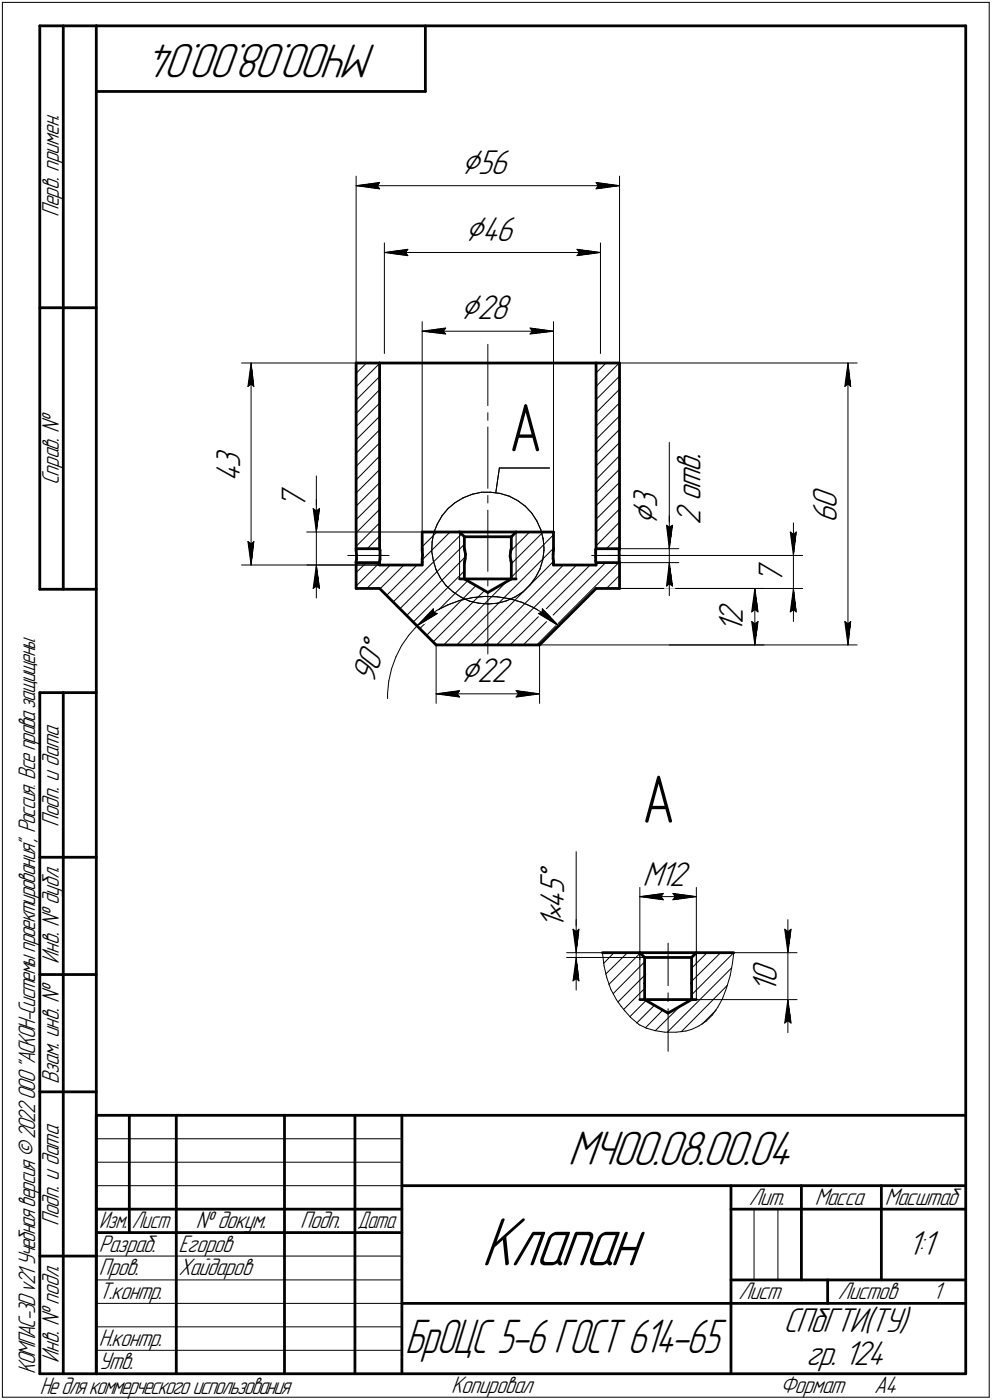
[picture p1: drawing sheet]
<svg xmlns="http://www.w3.org/2000/svg" width="211mm" height="298mm" viewBox="0 0 211 298" stroke-linecap="round" stroke-linejoin="round" font-family="sans-serif">
<defs><g id="words">
<text font-size="15.6" x="102.4" y="269.4">Клапан</text>
<g font-size="14.6">
<text x="108.3" y="96.1">А</text>
<text x="136.6" y="175.2">А</text>
</g>
<g font-size="10.9">
<text x="80.2" y="9.4" transform="rotate(-180 80.2 9.4)">МЧ00.08.00.04</text>
<text x="120.8" y="248.1">МЧ00.08.00.04</text>
</g>
<text font-size="10.8" x="86.2" y="288.1">БрОЦС 5-6 ГОСТ 614-65</text>
<g font-size="8.5">
<text x="98.1" y="37">Ç56</text>
<text x="98.9" y="51.2">Ç46</text>
<text x="97.9" y="68">Ç28</text>
<text x="139.8" y="111.8" transform="rotate(-90 139.8 111.8)">Ç</text>
<text x="97.9" y="145.1">Ç22</text>
<text x="120" y="187.8" transform="rotate(-90 120 187.8)">Å</text>
</g>
<g font-size="7.8">
<text x="51.1" y="99.7" transform="rotate(-90 51.1 99.7)">3</text>
<text x="149" y="100.4" transform="rotate(-90 149 100.4)">в</text>
<text x="149" y="97.8" transform="rotate(-90 149 97.8)">.</text>
<text x="51.1" y="102.7" transform="rotate(-90 51.1 102.7)">4</text>
<text x="149" y="106.8" transform="rotate(-90 149 106.8)">о</text>
<text x="149" y="104.1" transform="rotate(-90 149 104.1)">т</text>
<text x="65" y="108.3" transform="rotate(-90 65 108.3)">7</text>
<text x="139.8" y="108.2" transform="rotate(-90 139.8 108.2)">3</text>
<text x="149" y="111.8" transform="rotate(-90 149 111.8)">2</text>
<text x="178.1" y="111.4" transform="rotate(-90 178.1 111.4)">6</text>
<text x="178.1" y="108.3" transform="rotate(-90 178.1 108.3)">0</text>
<text x="166.5" y="124.3" transform="rotate(-90 166.5 124.3)">7</text>
<text x="158.1" y="134.9" transform="rotate(-90 158.1 134.9)">1</text>
<text x="158.1" y="132.9" transform="rotate(-90 158.1 132.9)">2</text>
<text x="79.5" y="145.9" transform="rotate(-72 79.5 145.9)">90Å</text>
<text x="120" y="190.4" transform="rotate(-90 120 190.4)">5</text>
<text x="136.7" y="188.6">M12</text>
<text x="120" y="197.8" transform="rotate(-90 120 197.8)">1</text>
<text x="120" y="195.9" transform="rotate(-90 120 195.9)">•</text>
<text x="120" y="193.5" transform="rotate(-90 120 193.5)">4</text>
<text x="165.3" y="209.4" transform="rotate(-90 165.3 209.4)">0</text>
<text x="165.3" y="211.4" transform="rotate(-90 165.3 211.4)">1</text>
<text x="193.1" y="267.2">1:1</text>
<text x="166.7" y="283.7">СПбГТИ(ТУ)</text>
<text x="171.5" y="290.7">гр. 124</text>
</g>
<g font-size="5.4">
<text x="12.6" y="46.3" transform="rotate(-90 12.6 46.3)">Перв. примен.</text>
<text x="12.6" y="103.4" transform="rotate(-90 12.6 103.4)">Справ. №</text>
<text x="12.6" y="176.1" transform="rotate(-90 12.6 176.1)">Подп. и дата</text>
<text x="12.6" y="205.2" transform="rotate(-90 12.6 205.2)">Инв. № дубл.</text>
<text x="12.6" y="230.9" transform="rotate(-90 12.6 230.9)">Взам. инв. №</text>
<text x="159.3" y="256.6">Лит.</text>
<text x="173.4" y="256.6">Масса</text>
<text x="188.3" y="256.6">Масштаб</text>
<text x="12.6" y="261.1" transform="rotate(-90 12.6 261.1)">Подп. и дата</text>
<text x="41.6" y="261.6">№ докум.</text>
<text x="63.9" y="261.6">Подп.</text>
<text x="21" y="266.6">Разраб.</text>
<text x="38" y="266.6">Егоров</text>
<text x="21" y="271.6">Пров.</text>
<text x="38" y="271.6">Хайдаров</text>
<text x="21" y="276.6">Т.контр.</text>
<text x="157.1" y="276.6">Лист</text>
<text x="178.3" y="276.6">Листов</text>
<text x="198.5" y="276.6">1</text>
<text x="21" y="286.6">Н.контр.</text>
<text x="7.5" y="292.5" transform="rotate(-90 7.5 292.5)">КОМПАС-3Dv21 Учебнаяверсия©2022ООО&quot;АСКОН-Системыпроектирования&quot;, Россия. Всеправазащищены.</text>
<text x="12.6" y="290.2" transform="rotate(-90 12.6 290.2)">Инв. № подл.</text>
<text x="21" y="291.6">Утв.</text>
<text x="8.5" y="296.7">Недлякоммерческогоиспользования</text>
<text x="96" y="296.6">Копировал</text>
<text x="166" y="296.6">Формат</text>
<text x="186" y="296.6">A4</text>
</g>
<g font-size="5.3">
<text x="21.1" y="261.6">Изм.</text>
<text x="28.1" y="261.6">Лист</text>
<text x="76.1" y="261.6">Дата</text>
</g>
</g></defs>
<g fill="none" stroke="#000" stroke-width=".59">
<path d="M8.5 5.5v120zM8.5 5.5h12zM13.5 5.5v120zM20.5 5.5v287zM20.5 5.5h185zM20.5 19.5h70zM90.5 5.5v14zM205.5 5.5v287zM8.5 65.5h12zM75.8 77.3h5zM75.8 77.3v39.5zM80.8 77.3h46z"/>
<path d="M80.8 77.3v39.5zM126.8 77.3h5zM126.8 77.3v39.5zM131.8 77.3v39.5zM75.8 119.5v.3zM75.8 117.2l.1 1zM75.8 116.8v.4zM75.8 119.8v5.5zM75.8 116.8h5zM75.8 119.8h5zM75.9 119l-.1 .5zM75.9 118.2v.8z"/>
<path d="M80.8 119.5v.3zM80.8 116.8l.1 .4zM80.8 119.8v.5zM80.9 119l-.1 .5zM80.9 118.2v.8zM80.9 117.2v1zM89.8 119.5v.3zM89.8 119v.5zM89.8 117.2l.1 1zM89.8 116.8v.4zM89.8 113.3h8zM89.8 113.3v3.5z"/>
<path d="M89.8 119.8v.5zM89.9 118.2l-.1 .8zM97.8 113.3h12zM97.8 113.3l1 1zM98.8 114.3h10zM98.8 116.8l.1 .4zM98.8 119.8v3.5zM98.8 114.3v2.5zM98.9 119.5l-.1 .3zM98.9 117.2l.2 .8zM99 119l-.1 .5zM99.1 118l-.1 1z"/>
<path d="M108.5 118.4l.2 1zM108.6 117.6l-.1 .8zM108.7 117.1l-.1 .5zM108.7 119.4l.1 .3zM108.8 116.8l-.1 .3zM108.8 119.7h.1M108.8 114.3v2.5zM108.8 119.8v3.5zM109.8 113.3l-1 1zM109.8 113.3h8zM117.7 119l.1 .5zM117.7 118v1z"/>
<path d="M117.8 119.5v.3zM117.8 117.2l-.1 .8zM117.8 116.8v.4zM117.8 119.8v.5zM117.8 113.3v3.5zM126.7 117.1v.5zM126.7 117.6v.9zM126.7 118.5v1zM126.7 119.5l.1 .3zM126.8 116.8l-.1 .3zM126.8 119.8v.5zM126.8 116.8h5z"/>
<path d="M126.8 119.8h5zM131.7 119.5l.1 .3zM131.7 119v.5zM131.7 118v1zM131.7 117.2v.8zM131.8 116.8l-.1 .4zM131.8 119.8v5.5zM8.5 125.5h12zM75.8 125.3h5zM80.8 125.3l12 12zM80.8 120.3h9zM92.8 137.3h22z"/>
<path d="M97.8 123.3h12zM98.8 123.3l5 2.9zM103.8 126.2l5-2.9zM114.8 137.3l12-12zM117.8 120.3h9zM126.8 125.3h5zM8.5 147.5v145zM8.5 147.5h12zM13.5 147.5v145zM8.5 182.5h12zM8.5 207.5h12zM128.2 202.9h7.9z"/>
<path d="M136.1 202.9h12.1zM136.1 212.9h12.1zM136.1 202.9l1.1 1zM137.2 203.9h10zM137.2 209.4v3.5zM137.2 203.9v5.5zM137.2 212.9l5 2.8zM142.2 215.7l5-2.8zM147.2 203.9v5.5zM147.2 209.4v3.5zM148.2 202.9l-1 1zM148.2 202.9h7.9z"/>
<path d="M8.5 232.5h12zM20.5 237.5h185zM20.5 237.5v55zM27.5 237.5v25zM37.5 237.5v55zM60.5 237.5v55zM75.5 237.5v55zM85.5 237.5v55zM20.5 257.5h65zM85.5 252.5h120zM155.5 252.5v40zM155.5 257.5h15z"/>
<path d="M170.5 252.5v20zM170.5 257.5h35zM187.5 252.5v20zM8.5 267.5h12zM20.5 262.5h65zM85.5 277.5h70zM155.5 277.5h50zM155.5 272.5h50zM176.1 272.5v5zM8.5 292.5h12zM20.5 292.5h185z"/>
</g>
<g fill="none" stroke="#000" stroke-width=".21">
<path d="M.5 .5v297zM.5 .5h210zM210.5 .5v297zM75.8 37.5v39.8zM75.8 39.5l5-.6zM75.8 39.5l5 .7zM75.8 39.5h56zM80.3 39.5l.5 .7zM80.8 38.9l-.5 .6zM126.8 38.9l.5 .6zM126.8 38.9l5 .6zM127.3 39.5l-.5 .7z"/>
<path d="M131.8 37.5v39.8zM81.8 51.7v23.6zM81.8 53.8l5-.7zM81.8 53.8l5 .6zM81.8 53.8h46zM86.3 53.8l.5 .6zM86.8 53.1l-.5 .7zM122.8 54.4l5-.6zM122.8 53.1l.5 .7zM122.8 53.1l5 .7zM123.3 53.8l-.5 .6zM126.8 40.2l5-.7z"/>
<path d="M127.8 51.7v23.6zM51.4 77.3h29.4zM53.4 77.3l.6 5zM53.4 77.3l-.7 5zM53.4 77.3v43zM75.8 79.5l2.2-2.2zM89.8 68.5v44.8zM89.8 70.5l5-.7zM89.8 70.5l5 .6zM89.8 70.5h28zM94.3 70.5l.5 .6zM94.8 69.8l-.5 .7z"/>
<path d="M103.8 73.3v13.1zM112.8 71.1l5-.6zM112.8 69.8l.5 .7zM112.8 69.8l5 .7zM113.3 70.5l-.5 .6zM117.8 68.5v44.8zM126.8 79.4l2.1-2.1zM131.7 77.3l-4.9 5zM131.8 77.3h50.6zM180.4 77.3l.6 5zM180.4 77.3l-.7 5zM180.4 77.3v60z"/>
<path d="M52.7 82.3l.7-.5zM53.4 81.8l.6 .5zM75.8 99.3l5-5zM75.8 96.5l5-5zM75.8 93.6l5-5zM75.8 90.8l5-4.9zM75.8 85.2l5-5zM75.8 82.4l5-5zM80.8 97.1l-5 5.1zM80.8 83l-5 5.1zM103.8 90.9v13.1zM103.8 87.9v1.6z"/>
<path d="M106.3 99.7l-.8 5.2zM106.3 99.7h10.6zM126.8 99.2l5-5zM126.8 96.4l5-5zM126.8 93.6l5-5zM126.8 90.8l5-5zM126.8 87.9l5-5zM126.8 85.1l5-5zM131.8 97l-5 5.1zM142.4 94.2v22.6zM179.7 82.3l.7-.5zM180.4 81.8l.6 .5z"/>
<path d="M52.7 115.3l.7 5zM52.7 115.3l.7 .5zM53.4 115.8l.6-.5zM54 115.3l-.6 5zM65.3 113.3h24.5zM66.6 108.3l.7 .5zM66.6 108.3l.7 5zM67.3 101.3v12zM67.3 108.8l.7-.5zM67.3 106.3v7zM67.3 113.3v7zM68 108.3l-.7 5z"/>
<path d="M74 118.3h8.8zM75.8 116.3l5-5zM75.8 113.5l5-5zM75.8 110.7l5-5zM75.8 107.8l5-5zM75.8 105l5-5zM80.8 114.1l-2.7 2.7zM89.8 119.2l6-5.9zM89.8 116.4l3.2-3.1zM90.1 113.3l-.3 .3zM91.9 117.4l.3 2zM91.9 115.4v2z"/>
<path d="M92.2 119.4l.6 1.9zM92.3 113.5l-.4 1.9zM93 111.6l-.7 1.9zM94.1 109.8l-1.1 1.8zM95.3 108.3l1.6-1.3zM95.3 108.3l-1.2 1.5zM96.9 107l1.7-1zM97.8 113.3v10zM98.6 106l1.9-.8zM100.5 105.2l1.9-.4zM102.4 104.8h2zM103.8 108.6v13.1z"/>
<path d="M103.8 105.5v1.6zM104.4 104.8l2 .3zM106.4 105.1l2 .6zM108.4 105.7l1.8 .9zM108.6 117.3l4.1-4zM108.8 114.4l1.1-1.1zM109.8 113.3v10zM110.2 106.6l1.6 1.2zM111.8 107.8l1.3 1.4zM113.1 109.2l1.1 1.7zM114.2 110.9l.9 1.9zM115.1 112.8l.5 1.9z"/>
<path d="M115.5 119.2l-.6 2zM115.6 114.7l.1 2zM115.7 117.3l-.2 1.9zM115.7 116.7v.6zM117.8 119.5l-17.7 17.8zM117.8 113.9l-9 9zM125.9 118.3h7.1zM126.8 113.4l5-5zM126.8 110.6l5-5zM126.8 107.7l5-5zM126.8 104.9l5-5zM129.3 119.8h15.1z"/>
<path d="M129.3 116.8h15.1zM129.5 118.3h41.3zM131.7 119.8l-17.5 17.5zM131.8 114l-2.8 2.8zM131.8 111.2l-5 5zM141.8 111.8l.6 .5zM141.8 111.8l.6 5zM142.4 119.8l-.6 5zM142.4 119.8l.7 5zM142.4 119.8v7zM142.4 112.3l.7-.5zM142.4 109.8v7z"/>
<path d="M142.4 116.8v3zM143.1 111.8l-.7 5zM168.1 113.3l.7 .5zM168.1 113.3l.7 5zM168.8 113.8l.6-.5zM168.8 111.3v7zM168.8 118.3v7zM169.4 113.3l-.6 5zM51.4 120.3h29.4zM65.3 120.3h24.5zM66.6 125.3l.7-.5zM67.3 120.3l-.7 5z"/>
<path d="M67.3 124.8l.7 .5zM67.3 120.3l.7 5zM67.3 120.3v7zM75.8 124.8l5-5zM75.8 121.9l2.2-2.1zM78.1 125.3l5-5zM80.9 125.4l5-5.1zM82.3 126.7l6.4-6.4zM83.7 128.2l14.5-14.5zM84.2 139.9l-.9 2.5zM85.1 129.6l13.7-13.7zM85.4 137.5l-1.2 2.4z"/>
<path d="M86.5 131.1l12.6-12.6zM87 135.3l-1.6 2.2zM87.3 131.8l5.5 5.5zM88 132.4l10.8-10.8zM88.7 133.3l2.1-1.8zM88.7 133.3l-1.7 2zM88.7 133.3l4.3-2.7zM89.3 133.9l10.2-10.2zM90.8 131.5l2.2-1.5zM92.2 136.7l10.8-10.9zM92.2 129.6l-3.5 3.7zM92.2 129.6v.8z"/>
<path d="M92.2 130.4l.8 .2zM92.8 137.3v12.5zM92.8 121.3l.9 1.8zM93 130l2.3-1.2zM93.7 123.1l1.2 1.6zM94.9 124.7l1.5 1.4zM95.3 128.8l2.6-1zM96.4 126.1l1.7 1.1zM97.2 137.3l20.6-20.5zM97.9 127.8l2.6-.5zM98.1 127.2l1.8 .8zM99.9 128l2 .4z"/>
<path d="M100.5 127.3l2.7-.3zM101.3 124.7l-10.5 10.6zM101.9 128.4l2 .2zM103.2 127l2.6 .1zM103.8 126.2v13.1zM103.8 123.2v1.6zM103.9 128.6l2-.2zM105.7 137.3l17-17zM105.8 127.1l2.7 .4zM105.9 128.4l1.9-.5zM107.8 123.9l-13.4 13.4zM107.8 127.9l1.8-.8z"/>
<path d="M108.5 137.3l17.1-17zM108.5 127.5l2.6 .8zM108.8 120.1l6.8-6.8zM109.6 127.1l1.7-1.1zM111.1 128.3l2.4 1.1zM111.3 137.3l17.6-17.5zM111.3 126l1.5-1.5zM113.5 129.4l2.3 1.3zM114 122.9l-1.2 1.6zM114.6 130.6l4.3 2.7zM114.6 130.6l.7-.2zM114.8 137.3v12.5z"/>
<path d="M114.8 137.3h47.8zM114.9 121.2l-.9 1.7zM115.4 129.6l-.1 .8zM115.4 129.6l3.5 3.7zM115.8 130.7l2.1 1.7zM117.9 132.4l1 .9zM119.9 120.3l-17 17zM120.2 131.8l-5.4 5.5zM129 125.3l2.8-2.8zM131.8 125.3h30.8zM131.8 125.3h39zM141.8 124.8l.6-.5z"/>
<path d="M142.4 137.3h40zM142.4 124.3l.7 .5zM159.9 132.3l.7 5zM159.9 132.3l.7 .5zM159.9 130.3l.7-.5zM160.6 132.8l.7-.5zM160.6 125.3l.7 5zM160.6 129.8l.7 .5zM160.6 125.3l-.7 5zM160.6 125.3v12zM161.3 132.3l-.7 5zM168.1 130.3l.7-.5z"/>
<path d="M168.8 125.3l-.7 5zM168.8 129.8l.6 .5zM168.8 125.3l.6 5zM168.8 125.3v7zM179.7 132.3l.7 5zM179.7 132.3l.7 .5zM180.4 132.8l.6-.5zM181 132.3l-.6 5zM82.5 147.7v1.1zM82.7 145l-.2 2.7zM83.3 142.4l-.6 2.6zM92.8 147.7l5-.6z"/>
<path d="M92.8 147.7l5 .7zM92.8 147.7h22zM97.3 147.7l.5 .7zM97.8 147.1l-.5 .6zM109.8 148.4l5-.7zM109.8 147.1l.5 .6zM109.8 147.1l5 .6zM110.3 147.7l-.5 .7zM121.9 197.9l.7 .5zM121.9 197.9l.7 5zM122.6 181.4v21.5zM122.6 198.4l.6-.5z"/>
<path d="M122.6 195.8v7.1zM123.2 197.9l-.6 5zM136.1 189v15.3zM136.1 190.9l5-.7zM136.1 190.9l5 .7zM136.1 190.9h12.1zM140.6 190.9l.5 .7zM141.1 190.2l-.5 .7zM143.2 191.6l5-.7zM143.2 190.2l.5 .7zM143.2 190.2l5 .7zM143.7 190.9l-.5 .7z"/>
<path d="M148.2 189v16.5zM167 197.9l.6 .5zM167 197.9l.6 5zM167.6 198.4l.7-.5zM167.6 195.8v7.1zM168.3 197.9l-.7 5zM120.6 203.9h21.6zM120.6 202.9h21.6zM121.9 208.9l.7-.5zM122.6 203.9l-.7 5zM122.6 208.4l.6 .5zM122.6 203.9l.6 5z"/>
<path d="M122.6 203.9v6.9zM122.6 202.9v1zM128.2 202.9l.3 2.8zM128.5 205.7l.6 2.5zM128.9 207.4l4.6-4.5zM129.1 208.2l.9 2.5zM129.5 209.6l6.7-6.7zM130 210.7l1.1 2.2zM130.6 202.9l-2.2 2.2zM131.1 212.9l1.1 1.4zM131.5 213.4l5.9-6zM132.2 214.3l.7 .9z"/>
<path d="M132.7 215l4.5-4.5zM132.9 215.2l1.3 1.5zM134 216.5l3.5-3.5zM134.2 216.7l1.7 1.4zM135.5 217.8l3.8-3.8zM135.9 218.1l.2 .2zM136.1 202.9v10zM136.1 218.3l1.5 .6zM137.2 204.8l-6.7 6.8zM137.6 218.9l1.8 .6zM139.4 219.5l2.1 .3zM139.4 219.5l5.3-5.2z"/>
<path d="M141.1 215.1l-3.8 3.8zM141.5 219.8h2.3zM142 219.8l13.7-13.7zM142.2 200.8v9.1zM142.2 211.4v1.9zM142.2 214.8v9.1zM143.8 219.8l2.2-.3zM146 219.5l1.2-.3zM147.1 209l6.2-6.1zM147.2 219.2l1.6-.8zM147.2 211.8l8.9-8.9zM147.2 206.2l3.3-3.3z"/>
<path d="M148.2 202.9v10zM148.2 212.9h21.4zM148.2 202.9h21.4zM148.8 218.4l1.5-1zM150.3 217.4l1.3-1.2zM152.4 215.1l-3 3zM152.7 214.5l-1.1 1.7zM153.8 212.6l-1.1 1.9zM154.6 210.3l-.8 2.3zM154.8 209.8l-9.9 9.9zM155.4 207.8l-.8 2.5zM155.9 205l-.5 2.8z"/>
<path d="M156.1 202.9l-.2 2.1zM167 217.8l.6-.5zM167.6 212.9l-.6 4.9zM167.6 217.3l.7 .5zM167.6 212.9l.7 4.9zM167.6 212.9v7zM167.6 202.9v10zM20.5 247.5h65zM20.5 252.5h65zM20.5 242.5h65zM160.4 257.5v15zM165.5 257.5v15z"/>
<path d="M20.5 267.5h65zM20.5 272.5h65zM20.5 277.5h65zM.5 297.5h210zM20.5 282.5h65zM20.5 287.5h65z"/>
</g>
<g fill="#fff" stroke="#fff" stroke-width=".21">
<path d="M98 139.5h11.1zM98 139.6h11.1zM98 139.7h11.1zM98 139.8h11.1zM98 139.9h11.1zM98 140h11.1zM98 140h11.1zM98 140.1h11.1zM98 140.2h11.1zM98 140.3h11.1zM98 140.4h11.1zM98 140.5h11.1zM98 140.5h11.1zM98 140.6h11.1zM98 140.7h11.1zM98 140.8h11.1zM98 140.9h11.1zM98 141h11.1zM98 141.1h11.1zM98 141.1h11.1zM98 141.2h11.1zM98 141.3h11.1zM98 141.4h11.1zM98 141.5h11.1zM98 141.6h11.1zM98 141.6h11.1zM98 141.7h11.1zM98 141.8h11.1zM98 141.9h11.1zM98 142h11.1zM98 142.1h11.1zM98 142.2h11.1zM98 142.2h11.1zM98 142.3h11.1zM98 142.4h11.1zM98 142.5h11.1zM98 142.6h11.1zM98 142.7h11.1zM98 142.7h11.1zM98 142.8h11.1zM98 142.9h11.1zM98 143h11.1zM98 143.1h11.1zM98 143.2h11.1zM98 143.3h11.1zM98 143.3h11.1zM98 143.4h11.1zM98 143.5h11.1zM98 143.6h11.1zM98 143.7h11.1zM98 143.8h11.1zM98 143.8h11.1zM98 143.9h11.1zM98 144h11.1zM98 144.1h11.1zM98 144.2h11.1zM98 144.3h11.1zM98 144.4h11.1zM98 144.4h11.1zM98 144.5h11.1zM98 144.6h11.1zM98 144.7h11.1zM98 144.8h11.1zM98 144.9h11.1zM98 144.9h11.1zM98 145h11.1zM98 145.1h11.1zM98 145.2h11.1zM98 145.3h11.1zM98 145.4h11.1zM98 145.5h11.1zM98 145.5h11.1zM98 145.6h11.1zM98 145.7h11.1zM98 145.8h11.1zM98 145.9h11.1zM98 146h11.1zM98 146h11.1zM98 146.1h11.1zM98 146.2h11.1zM98 146.3h11.1zM98 146.4h11.1zM98 146.5h11.1zM98 146.6h11.1z"/>
<path d="M97.7 146.6h.6zM97.1 146.6h1.2zM96.4 146.7h1.9zM95.8 146.8h2.5zM95.2 146.9h3.1zM94.6 147h3.7zM94.4 147.1h3.9zM94.2 147.2h4.1zM94 147.2h4.3zM93.8 147.3h4.5zM93.6 147.4h4.7zM93.4 147.5h4.9zM93.2 147.6h5.1zM93 147.7h5.3zM92.8 147.7h5.5zM93 147.8h5.3zM93.2 147.9h5.1zM93.4 148h4.9zM93.6 148.1h4.7zM93.8 148.2h4.5zM94 148.3h4.3zM94.2 148.3h4.1zM94.4 148.4h3.9zM94.6 148.5h3.7zM95.3 148.6h3zM96.1 148.7h2.2zM96.9 148.8h1.4zM97.6 148.8h.7z"/>
<path d="M109.3 146.6h.7zM109.3 146.6h1.3zM109.3 146.7h1.9zM109.3 146.8h2.5zM109.3 146.9h3.1zM109.3 147h3.7zM109.3 147.1h4zM109.3 147.2h4.2zM109.3 147.2h4.3zM109.3 147.3h4.6zM109.3 147.4h4.7zM109.3 147.5h4.9zM109.3 147.6h5.2zM109.3 147.7h5.3zM109.3 147.7h5.5zM109.3 147.8h5.3zM109.3 147.9h5.2zM109.3 148h4.9zM109.3 148.1h4.7zM109.3 148.2h4.6zM109.3 148.3h4.3zM109.3 148.3h4.2zM109.3 148.4h4zM109.3 148.5h3.7zM109.3 148.6h3.1zM109.3 148.7h2.3zM109.3 148.8h1.5zM109.3 148.8h.8z"/>
<path d="M77.1 134.4h.4zM77.1 134.5h.6zM77.1 134.5h.9zM77 134.6h1.2zM77 134.7h1.5zM77 134.8h1.7zM77 134.9h2zM77 135h2.2zM77 135h2.5zM76.9 135.1h2.9zM76.9 135.2h3.1zM76.9 135.3h3.4zM76.8 135.4h3.7zM76.8 135.5h4.1zM76.8 135.6h4.3zM76.7 135.6h4.7zM76.7 135.7h4.9zM76.7 135.8h5.2zM76.6 135.9h5.5zM76.6 136h5.8zM76.6 136.1h6zM76.5 136.1h6.4zM76.5 136.2h6.6zM76.5 136.3h6.9zM76.5 136.4h7.2zM76.5 136.5h7.4zM76.5 136.6h7.7zM76.5 136.7h7.7zM76.4 136.7h7.8zM76.4 136.8h7.8zM76.4 136.9h7.7zM76.3 137h7.8zM76.3 137.1h7.8zM76.3 137.2h7.7zM76.2 137.2h7.8zM76.2 137.3h7.8zM76.2 137.4h7.7zM76.1 137.5h7.8zM76.1 137.6h7.8zM76.1 137.7h7.7zM76 137.8h7.8zM76 137.8h7.8zM76 137.9h7.7zM75.9 138h7.8zM75.9 138.1h7.8zM75.9 138.2h7.8zM75.9 138.3h7.8zM75.9 138.3h7.8zM75.9 138.4h7.7zM75.9 138.5h7.7zM75.8 138.6h7.8zM75.8 138.7h7.8zM75.8 138.8h7.7zM75.7 138.9h7.8zM75.7 138.9h7.8zM75.7 139h7.7zM75.6 139.1h7.8zM75.6 139.2h7.8zM75.6 139.3h7.7zM75.5 139.4h7.8zM75.5 139.4h7.8zM75.5 139.5h7.7zM75.4 139.6h7.8zM75.4 139.7h7.8zM75.4 139.8h7.7zM75.4 139.9h7.7zM75.4 140h7.7zM75.4 140h7.7zM75.3 140.1h7.8zM75.3 140.2h7.8zM75.3 140.3h7.7zM75.3 140.4h7.7zM75.2 140.5h7.8zM75.2 140.5h7.8zM75.2 140.6h7.7zM75.1 140.7h7.8zM75.1 140.8h7.8zM75.1 140.9h7.7zM75 141h7.8zM75 141.1h7.8zM75 141.1h7.7zM74.9 141.2h7.8zM74.9 141.3h7.8zM74.9 141.4h7.7zM74.8 141.5h7.8zM74.8 141.6h7.8zM74.8 141.6h7.7zM74.8 141.7h7.7zM74.8 141.8h7.7zM74.8 141.9h7.7zM74.7 142h7.8zM74.7 142.1h7.8zM74.7 142.2h7.7zM74.7 142.2h7.7zM74.6 142.3h7.8zM74.6 142.4h7.7zM74.6 142.5h7.7zM74.5 142.6h7.8zM74.5 142.7h7.8zM74.5 142.7h7.7zM74.4 142.8h7.8zM74.4 142.9h7.8zM74.4 143h7.7zM74.3 143.1h7.8zM74.3 143.2h7.8zM74.3 143.3h7.7zM74.3 143.3h7.7zM74.3 143.4h7.7zM74.3 143.5h7.7zM74.2 143.6h7.8zM74.2 143.7h7.8zM74.2 143.8h7.7zM74.1 143.8h7.8zM74.1 143.9h7.8zM74.1 144h7.7zM74 144.1h7.8zM74.3 144.2h7.5zM74.6 144.3h7.1zM74.8 144.4h6.9zM75.1 144.4h6.6zM75.4 144.5h6.3zM75.6 144.6h6zM75.9 144.7h5.7zM76.1 144.8h5.5zM76.4 144.9h5.1zM76.6 144.9h4.9zM76.9 145h4.6zM77.1 145.1h4.3zM77.4 145.2h4zM77.7 145.3h3.7zM78 145.4h3.4zM78.2 145.5h3.2zM78.5 145.5h2.9zM78.7 145.6h2.6zM79 145.7h2.3zM79.2 145.8h2.1zM79.5 145.9h1.7zM79.8 146h1.4zM80 146h1.2zM80.3 146.1h.8zM80.5 146.2h.6zM80.8 146.3h.3z"/>
<path d="M92.1 129h.3zM92 129.1h.5zM91.9 129.2h.6zM91.9 129.3h.7zM91.8 129.4h.9zM91.7 129.5h1.1zM91.6 129.5h1.3zM91.5 129.6h1.5zM91.4 129.7h1.6zM91.4 129.8h1.6zM91.3 129.9h1.8zM91.2 130h2zM91.1 130h2.2zM91 130.1h2.4zM90.9 130.2h2.6zM90.9 130.3h2.6zM90.8 130.4h2.8zM90.8 130.5h2.8zM90.7 130.6h3zM90.6 130.6h3.2zM90.5 130.7h3.3zM90.4 130.8h3.3zM90.3 130.9h3.3zM90.3 131h3.2zM90.2 131.1h3.1zM90.1 131.1h3zM90 131.2h3zM89.9 131.3h3zM89.8 131.4h2.9zM89.7 131.5h2.9zM89.7 131.6h2.8zM89.7 131.7h2.6zM89.6 131.7h2.6zM89.6 131.8h2.4zM89.5 131.9h2.4zM89.5 132h2.3zM89.4 132.1h2.2zM89.4 132.2h2zM89.3 132.2h2.1zM89.3 132.3h1.9zM89.2 132.4h1.8zM89.2 132.5h1.7zM89.2 132.6h1.6zM89.1 132.7h1.5zM89.1 132.8h1.2zM89 132.8h1.1zM89 132.9h.8zM88.9 133h.7zM88.9 133.1h.4zM88.8 133.2h.3z"/>
<path d="M115.2 129h.3zM115.1 129.1h.5zM115.1 129.2h.6zM115 129.3h.7zM115 129.4h.8zM114.9 129.5h1zM114.8 129.5h1.2zM114.7 129.6h1.4zM114.6 129.7h1.6zM114.6 129.8h1.6zM114.6 129.9h1.7zM114.5 130h1.9zM114.4 130h2.1zM114.3 130.1h2.3zM114.2 130.2h2.5zM114.2 130.3h2.6zM114.1 130.4h2.7zM114 130.5h2.9zM114 130.6h3zM113.9 130.6h3.2zM113.8 130.7h3.4zM114 130.8h3.3zM114.1 130.9h3.2zM114.2 131h3.2zM114.4 131.1h3.1zM114.6 131.1h3zM114.6 131.2h3.1zM114.8 131.3h3zM115 131.4h2.9zM115.1 131.5h2.8zM115.2 131.6h2.7zM115.4 131.7h2.6zM115.5 131.7h2.6zM115.7 131.8h2.4zM115.8 131.9h2.4zM115.9 132h2.3zM116.1 132.1h2.2zM116.2 132.2h2.1zM116.3 132.2h2.1zM116.5 132.3h1.9zM116.7 132.4h1.7zM116.8 132.5h1.7zM116.9 132.6h1.6zM117 132.7h1.6zM117.3 132.8h1.3zM117.6 132.8h1.1zM117.9 132.9h.8zM118.1 133h.7zM118.4 133.1h.4zM118.6 133.2h.3z"/>
<path d="M153.2 128h6.2zM153.2 128.1h6.2zM153.2 128.2h6.2zM153.2 128.3h6.2zM153.2 128.4h6.2zM153.2 128.4h6.2zM153.2 128.5h6.2zM153.2 128.6h6.2zM153.2 128.7h6.2zM153.2 128.8h6.2zM153.2 128.9h6.2zM153.2 128.9h6.2zM153.2 129h6.2zM153.2 129.1h6.2zM153.2 129.2h6.2zM153.2 129.3h6.2zM153.2 129.4h6.2zM153.2 129.5h6.2zM153.2 129.5h6.2zM153.2 129.6h6.2zM153.2 129.7h6.2zM153.2 129.8h6.2zM153.2 129.9h6.2zM153.2 130h6.2zM153.2 130h6.2zM153.2 130.1h6.2zM153.2 130.2h6.2zM153.2 130.3h6.2zM153.2 130.4h6.2zM153.2 130.5h6.2zM153.2 130.6h6.2zM153.2 130.6h6.2zM153.2 130.7h6.2zM153.2 130.8h6.2zM153.2 130.9h6.2zM153.2 131h6.2zM153.2 131.1h6.2zM153.2 131.1h6.2zM153.2 131.2h6.2zM153.2 131.3h6.2zM153.2 131.4h6.2zM153.2 131.5h6.2zM153.2 131.6h6.2zM153.2 131.7h6.2zM153.2 131.7h6.2zM153.2 131.8h6.2zM153.2 131.9h6.2zM153.2 132h6.2zM153.2 132.1h6.2zM153.2 132.2h6.2zM153.2 132.2h6.2zM153.2 132.3h6.2zM153.2 132.4h6.2zM153.2 132.5h6.2zM153.2 132.6h6.2zM153.2 132.7h6.2zM153.2 132.8h6.2zM153.2 132.8h6.2zM153.2 132.9h6.2zM153.2 133h6.2zM153.2 133.1h6.2zM153.2 133.2h6.2zM153.2 133.3h6.2zM153.2 133.3h6.2zM153.2 133.4h6.2zM153.2 133.5h6.2zM153.2 133.6h6.2zM153.2 133.7h6.2zM153.2 133.8h6.2zM153.2 133.9h6.2zM153.2 133.9h6.2zM153.2 134h6.2zM153.2 134.1h6.2zM153.2 134.2h6.2zM153.2 134.3h6.2zM153.2 134.4h6.2zM153.2 134.5h6.2zM153.2 134.5h6.2zM153.2 134.6h6.2zM153.2 134.7h6.2zM153.2 134.8h6.2z"/>
<path d="M159.3 131.8h2.5zM159.4 131.9h2.4zM159.4 132h2.4zM159.4 132.1h2.4zM159.4 132.2h2.4zM159.4 132.2h2.4zM159.4 132.3h2.4zM159.4 132.4h2.4zM159.5 132.5h2.3zM159.5 132.6h2.2zM159.5 132.7h2.2zM159.5 132.8h2.2zM159.5 132.8h2.2zM159.5 132.9h2.2zM159.5 133h2.2zM159.6 133.1h2.1zM159.6 133.2h2.1zM159.6 133.3h2.1zM159.6 133.3h2zM159.6 133.4h2zM159.6 133.5h2zM159.6 133.6h2zM159.6 133.7h2zM159.7 133.8h1.9zM159.7 133.9h1.9zM159.7 133.9h1.9zM159.7 134h1.9zM159.7 134.1h1.8zM159.7 134.2h1.8zM159.7 134.3h1.8zM159.8 134.4h1.7zM159.8 134.5h1.7zM159.8 134.5h1.7zM159.8 134.6h1.7zM159.8 134.7h1.7zM159.8 134.8h1.7zM159.8 134.9h1.7zM159.9 135h1.6zM159.9 135h1.6zM159.9 135.1h1.6zM159.9 135.2h1.6zM159.9 135.3h1.6zM159.9 135.4h1.6zM159.9 135.5h1.6zM159.9 135.6h1.5zM159.9 135.6h1.5zM159.9 135.7h1.5zM160 135.8h1.3zM160 135.9h1.3zM160.1 136h1.1zM160.1 136.1h1.1zM160.1 136.1h1zM160.2 136.2h.9zM160.2 136.3h.9zM160.3 136.4h.7zM160.3 136.5h.7zM160.4 136.6h.6zM160.4 136.7h.6zM160.4 136.7h.5zM160.4 136.8h.5zM160.4 136.9h.5zM160.5 137h.3zM160.5 137.1h.3z"/>
<path d="M160.5 125.6h.3zM160.5 125.6h.3zM160.4 125.7h.5zM160.4 125.8h.5zM160.4 125.9h.5zM160.4 126h.6zM160.4 126.1h.6zM160.3 126.2h.7zM160.3 126.2h.7zM160.2 126.3h.9zM160.2 126.4h.9zM160.1 126.5h1zM160.1 126.6h1.1zM160.1 126.7h1.1zM160 126.7h1.3zM160 126.8h1.3zM159.9 126.9h1.5zM159.9 127h1.5zM159.9 127.1h1.5zM159.9 127.2h1.6zM159.9 127.3h1.6zM159.9 127.3h1.6zM159.9 127.4h1.6zM159.9 127.5h1.6zM159.9 127.6h1.6zM159.9 127.7h1.6zM159.8 127.8h1.7zM159.8 127.8h1.7zM159.8 127.9h1.7zM159.8 128h1.7zM159.8 128.1h1.7zM159.8 128.2h1.7zM159.8 128.3h1.7zM159.7 128.4h1.8zM159.7 128.4h1.8zM159.7 128.5h1.8zM159.7 128.6h1.9zM159.7 128.7h1.9zM159.7 128.8h1.9zM159.7 128.9h1.9zM159.6 128.9h2zM159.6 129h2zM159.6 129.1h2zM159.6 129.2h2zM159.6 129.3h2zM159.6 129.4h2.1zM159.6 129.5h2.1zM159.6 129.5h2.1zM159.5 129.6h2.2zM159.5 129.7h2.2zM159.5 129.8h2.2zM159.5 129.9h2.2zM159.5 130h2.2zM159.5 130h2.2zM159.5 130.1h2.3zM159.4 130.2h2.4zM159.4 130.3h2.4zM159.4 130.4h2.4zM159.4 130.5h2.4zM159.4 130.6h2.4zM159.4 130.6h2.4zM159.4 130.7h2.4z"/>
<path d="M173.2 103.5h6.2zM173.2 103.5h6.2zM173.2 103.6h6.2zM173.2 103.7h6.2zM173.2 103.8h6.2zM173.2 103.9h6.2zM173.2 104h6.2zM173.2 104.1h6.2zM173.2 104.1h6.2zM173.2 104.2h6.2zM173.2 104.3h6.2zM173.2 104.4h6.2zM173.2 104.5h6.2zM173.2 104.6h6.2zM173.2 104.6h6.2zM173.2 104.7h6.2zM173.2 104.8h6.2zM173.2 104.9h6.2zM173.2 105h6.2zM173.2 105.1h6.2zM173.2 105.2h6.2zM173.2 105.2h6.2zM173.2 105.3h6.2zM173.2 105.4h6.2zM173.2 105.5h6.2zM173.2 105.6h6.2zM173.2 105.7h6.2zM173.2 105.7h6.2zM173.2 105.8h6.2zM173.2 105.9h6.2zM173.2 106h6.2zM173.2 106.1h6.2zM173.2 106.2h6.2zM173.2 106.3h6.2zM173.2 106.3h6.2zM173.2 106.4h6.2zM173.2 106.5h6.2zM173.2 106.6h6.2zM173.2 106.7h6.2zM173.2 106.8h6.2zM173.2 106.8h6.2zM173.2 106.9h6.2zM173.2 107h6.2zM173.2 107.1h6.2zM173.2 107.2h6.2zM173.2 107.3h6.2zM173.2 107.4h6.2zM173.2 107.4h6.2zM173.2 107.5h6.2zM173.2 107.6h6.2zM173.2 107.7h6.2zM173.2 107.8h6.2zM173.2 107.9h6.2zM173.2 107.9h6.2zM173.2 108h6.2zM173.2 108.1h6.2zM173.2 108.2h6.2zM173.2 108.3h6.2zM173.2 108.4h6.2zM173.2 108.5h6.2zM173.2 108.5h6.2zM173.2 108.6h6.2zM173.2 108.7h6.2zM173.2 108.8h6.2zM173.2 108.9h6.2zM173.2 109h6.2zM173.2 109.1h6.2zM173.2 109.1h6.2zM173.2 109.2h6.2zM173.2 109.3h6.2zM173.2 109.4h6.2zM173.2 109.5h6.2zM173.2 109.6h6.2zM173.2 109.6h6.2zM173.2 109.7h6.2zM173.2 109.8h6.2zM173.2 109.9h6.2zM173.2 110h6.2zM173.2 110.1h6.2zM173.2 110.2h6.2zM173.2 110.2h6.2zM173.2 110.3h6.2zM173.2 110.4h6.2zM173.2 110.5h6.2zM173.2 110.6h6.2zM173.2 110.7h6.2zM173.2 110.7h6.2zM173.2 110.8h6.2zM173.2 110.9h6.2zM173.2 111h6.2zM173.2 111.1h6.2zM173.2 111.2h6.2zM173.2 111.3h6.2zM173.2 111.3h6.2z"/>
<path d="M179.2 131.8h2.4zM179.2 131.9h2.4zM179.2 132h2.4zM179.2 132.1h2.4zM179.2 132.2h2.4zM179.2 132.2h2.4zM179.2 132.3h2.4zM179.2 132.4h2.4zM179.3 132.5h2.2zM179.3 132.6h2.2zM179.3 132.7h2.2zM179.3 132.8h2.2zM179.3 132.8h2.2zM179.3 132.9h2.2zM179.3 133h2.2zM179.4 133.1h2zM179.4 133.2h2zM179.4 133.3h2zM179.4 133.3h2zM179.4 133.4h2zM179.4 133.5h2zM179.4 133.6h2zM179.4 133.7h2zM179.5 133.8h1.9zM179.5 133.9h1.9zM179.5 133.9h1.9zM179.5 134h1.9zM179.5 134.1h1.9zM179.5 134.2h1.9zM179.5 134.3h1.9zM179.6 134.4h1.7zM179.6 134.5h1.7zM179.6 134.5h1.7zM179.6 134.6h1.7zM179.6 134.7h1.7zM179.6 134.8h1.7zM179.6 134.9h1.7zM179.7 135h1.5zM179.7 135h1.5zM179.7 135.1h1.5zM179.7 135.2h1.5zM179.7 135.3h1.5zM179.7 135.4h1.5zM179.7 135.5h1.5zM179.7 135.6h1.4zM179.7 135.6h1.4zM179.7 135.7h1.4zM179.8 135.8h1.2zM179.8 135.9h1.2zM179.9 136h1.1zM179.9 136.1h1zM179.9 136.1h1zM180 136.2h.8zM180 136.3h.8zM180.1 136.4h.7zM180.1 136.5h.7zM180.2 136.6h.6zM180.2 136.7h.6zM180.2 136.7h.5zM180.3 136.8h.4zM180.3 136.9h.3zM180.3 137h.3zM180.3 137.1h.3z"/>
<path d="M180.3 77.6h.3zM180.3 77.6h.3zM180.3 77.7h.3zM180.3 77.8h.4zM180.2 77.9h.5zM180.2 78h.6zM180.2 78.1h.6zM180.1 78.1h.7zM180.1 78.2h.7zM180 78.3h.8zM180 78.4h.8zM179.9 78.5h1zM179.9 78.6h1zM179.9 78.7h1.1zM179.8 78.7h1.2zM179.8 78.8h1.2zM179.7 78.9h1.4zM179.7 79h1.4zM179.7 79.1h1.4zM179.7 79.2h1.5zM179.7 79.2h1.5zM179.7 79.3h1.5zM179.7 79.4h1.5zM179.7 79.5h1.5zM179.7 79.6h1.5zM179.7 79.7h1.5zM179.6 79.8h1.7zM179.6 79.8h1.7zM179.6 79.9h1.7zM179.6 80h1.7zM179.6 80.1h1.7zM179.6 80.2h1.7zM179.6 80.3h1.7zM179.5 80.3h1.9zM179.5 80.4h1.9zM179.5 80.5h1.9zM179.5 80.6h1.9zM179.5 80.7h1.9zM179.5 80.8h1.9zM179.5 80.9h1.9zM179.4 80.9h2zM179.4 81h2zM179.4 81.1h2zM179.4 81.2h2zM179.4 81.3h2zM179.4 81.4h2zM179.4 81.4h2zM179.4 81.5h2zM179.3 81.6h2.2zM179.3 81.7h2.2zM179.3 81.8h2.2zM179.3 81.9h2.2zM179.3 82h2.2zM179.3 82h2.2zM179.3 82.1h2.2zM179.2 82.2h2.4zM179.2 82.3h2.4zM179.2 82.4h2.4zM179.2 82.5h2.4zM179.2 82.5h2.4zM179.2 82.6h2.4zM179.2 82.7h2.4z"/>
<path d="M98.9 45.6h11.3zM98.9 45.7h11.3zM98.9 45.8h11.3zM98.9 45.9h11.3zM98.9 46h11.3zM98.9 46.1h11.3zM98.9 46.1h11.3zM98.9 46.2h11.3zM98.9 46.3h11.3zM98.9 46.4h11.3zM98.9 46.5h11.3zM98.9 46.6h11.3zM98.9 46.7h11.3zM98.9 46.7h11.3zM98.9 46.8h11.3zM98.9 46.9h11.3zM98.9 47h11.3zM98.9 47.1h11.3zM98.9 47.2h11.3zM98.9 47.2h11.3zM98.9 47.3h11.3zM98.9 47.4h11.3zM98.9 47.5h11.3zM98.9 47.6h11.3zM98.9 47.7h11.3zM98.9 47.8h11.3zM98.9 47.8h11.3zM98.9 47.9h11.3zM98.9 48h11.3zM98.9 48.1h11.3zM98.9 48.2h11.3zM98.9 48.3h11.3zM98.9 48.3h11.3zM98.9 48.4h11.3zM98.9 48.5h11.3zM98.9 48.6h11.3zM98.9 48.7h11.3zM98.9 48.8h11.3zM98.9 48.9h11.3zM98.9 48.9h11.3zM98.9 49h11.3zM98.9 49.1h11.3zM98.9 49.2h11.3zM98.9 49.3h11.3zM98.9 49.4h11.3zM98.9 49.4h11.3zM98.9 49.5h11.3zM98.9 49.6h11.3zM98.9 49.7h11.3zM98.9 49.8h11.3zM98.9 49.9h11.3zM98.9 50h11.3zM98.9 50h11.3zM98.9 50.1h11.3zM98.9 50.2h11.3zM98.9 50.3h11.3zM98.9 50.4h11.3zM98.9 50.5h11.3zM98.9 50.5h11.3zM98.9 50.6h11.3zM98.9 50.7h11.3zM98.9 50.8h11.3zM98.9 50.9h11.3zM98.9 51h11.3zM98.9 51.1h11.3zM98.9 51.1h11.3zM98.9 51.2h11.3zM98.9 51.3h11.3zM98.9 51.4h11.3zM98.9 51.5h11.3zM98.9 51.6h11.3zM98.9 51.6h11.3zM98.9 51.7h11.3zM98.9 51.8h11.3zM98.9 51.9h11.3zM98.9 52h11.3zM98.9 52.1h11.3zM98.9 52.2h11.3zM98.9 52.2h11.3zM98.9 52.3h11.3zM98.9 52.4h11.3zM98.9 52.5h11.3zM98.9 52.6h11.3zM98.9 52.7h11.3z"/>
<path d="M86.7 52.6h.6zM86.1 52.7h1.2zM85.4 52.7h1.9zM84.8 52.8h2.5zM84.2 52.9h3.1zM83.6 53h3.7zM83.4 53.1h3.9zM83.2 53.2h4.1zM83 53.3h4.3zM82.8 53.3h4.5zM82.6 53.4h4.7zM82.4 53.5h4.9zM82.2 53.6h5.1zM82 53.7h5.3zM81.8 53.8h5.5zM82 53.8h5.3zM82.2 53.9h5.1zM82.4 54h4.9zM82.6 54.1h4.7zM82.8 54.2h4.5zM83 54.3h4.3zM83.2 54.4h4.1zM83.4 54.4h3.9zM83.6 54.5h3.7zM84.3 54.6h3zM85.1 54.7h2.2zM85.9 54.8h1.4zM86.6 54.9h.7z"/>
<path d="M122.3 52.6h.6zM122.3 52.7h1.2zM122.3 52.7h1.8zM122.3 52.8h2.5zM122.3 52.9h3.1zM122.3 53h3.7zM122.3 53.1h3.9zM122.3 53.2h4.1zM122.3 53.3h4.3zM122.3 53.3h4.5zM122.3 53.4h4.7zM122.3 53.5h4.9zM122.3 53.6h5.1zM122.3 53.7h5.3zM122.3 53.8h5.5zM122.3 53.8h5.3zM122.3 53.9h5.1zM122.3 54h4.9zM122.3 54.1h4.7zM122.3 54.2h4.5zM122.3 54.3h4.3zM122.3 54.4h4.1zM122.3 54.4h3.9zM122.3 54.5h3.7zM122.3 54.6h3zM122.3 54.7h2.2zM122.3 54.8h1.5zM122.3 54.9h.7z"/>
<path d="M98.1 31.4h10.9zM98.1 31.5h10.9zM98.1 31.6h10.9zM98.1 31.7h10.9zM98.1 31.7h10.9zM98.1 31.8h10.9zM98.1 31.9h10.9zM98.1 32h10.9zM98.1 32.1h10.9zM98.1 32.2h10.9zM98.1 32.3h10.9zM98.1 32.3h10.9zM98.1 32.4h10.9zM98.1 32.5h10.9zM98.1 32.6h10.9zM98.1 32.7h10.9zM98.1 32.8h10.9zM98.1 32.9h10.9zM98.1 32.9h10.9zM98.1 33h10.9zM98.1 33.1h10.9zM98.1 33.2h10.9zM98.1 33.3h10.9zM98.1 33.4h10.9zM98.1 33.4h10.9zM98.1 33.5h10.9zM98.1 33.6h10.9zM98.1 33.7h10.9zM98.1 33.8h10.9zM98.1 33.9h10.9zM98.1 34h10.9zM98.1 34h10.9zM98.1 34.1h10.9zM98.1 34.2h10.9zM98.1 34.3h10.9zM98.1 34.4h10.9zM98.1 34.5h10.9zM98.1 34.5h10.9zM98.1 34.6h10.9zM98.1 34.7h10.9zM98.1 34.8h10.9zM98.1 34.9h10.9zM98.1 35h10.9zM98.1 35.1h10.9zM98.1 35.1h10.9zM98.1 35.2h10.9zM98.1 35.3h10.9zM98.1 35.4h10.9zM98.1 35.5h10.9zM98.1 35.6h10.9zM98.1 35.6h10.9zM98.1 35.7h10.9zM98.1 35.8h10.9zM98.1 35.9h10.9zM98.1 36h10.9zM98.1 36.1h10.9zM98.1 36.2h10.9zM98.1 36.2h10.9zM98.1 36.3h10.9zM98.1 36.4h10.9zM98.1 36.5h10.9zM98.1 36.6h10.9zM98.1 36.7h10.9zM98.1 36.7h10.9zM98.1 36.8h10.9zM98.1 36.9h10.9zM98.1 37h10.9zM98.1 37.1h10.9zM98.1 37.2h10.9zM98.1 37.3h10.9zM98.1 37.3h10.9zM98.1 37.4h10.9zM98.1 37.5h10.9zM98.1 37.6h10.9zM98.1 37.7h10.9zM98.1 37.8h10.9zM98.1 37.8h10.9zM98.1 37.9h10.9zM98.1 38h10.9zM98.1 38.1h10.9zM98.1 38.2h10.9zM98.1 38.3h10.9zM98.1 38.4h10.9zM98.1 38.4h10.9z"/>
<path d="M80.7 38.4h.6zM80.1 38.4h1.2zM79.4 38.5h1.9zM78.8 38.6h2.5zM78.2 38.7h3.1zM77.6 38.8h3.7zM77.4 38.9h3.9zM77.2 38.9h4.1zM77 39h4.3zM76.8 39.1h4.5zM76.6 39.2h4.7zM76.4 39.3h4.9zM76.2 39.4h5.1zM76 39.5h5.3zM75.8 39.5h5.5zM76 39.6h5.3zM76.2 39.7h5.1zM76.4 39.8h4.9zM76.6 39.9h4.7zM76.8 40h4.5zM77 40h4.3zM77.2 40.1h4.1zM77.4 40.2h3.9zM77.6 40.3h3.7zM78.3 40.4h3zM79.1 40.5h2.2zM79.8 40.6h1.5zM80.6 40.6h.7z"/>
<path d="M126.3 38.4h.7zM126.3 38.4h1.3zM126.3 38.5h1.9zM126.3 38.6h2.6zM126.3 38.7h3.2zM126.3 38.8h3.7zM126.3 38.9h4zM126.3 38.9h4.2zM126.3 39h4.3zM126.3 39.1h4.6zM126.3 39.2h4.8zM126.3 39.3h4.9zM126.3 39.4h5.2zM126.3 39.5h5.4zM126.3 39.5h5.5zM126.3 39.6h5.4zM126.3 39.7h5.2zM126.3 39.8h4.9zM126.3 39.9h4.8zM126.3 40h4.6zM126.3 40h4.3zM126.3 40.1h4.2zM126.3 40.2h4zM126.3 40.3h3.7zM126.3 40.4h3.1zM126.3 40.5h2.3zM126.3 40.6h1.5zM126.3 40.6h.8z"/>
<path d="M98 62.3h11.1zM98 62.4h11.1zM98 62.5h11.1zM98 62.6h11.1zM98 62.7h11.1zM98 62.7h11.1zM98 62.8h11.1zM98 62.9h11.1zM98 63h11.1zM98 63.1h11.1zM98 63.2h11.1zM98 63.2h11.1zM98 63.3h11.1zM98 63.4h11.1zM98 63.5h11.1zM98 63.6h11.1zM98 63.7h11.1zM98 63.8h11.1zM98 63.8h11.1zM98 63.9h11.1zM98 64h11.1zM98 64.1h11.1zM98 64.2h11.1zM98 64.3h11.1zM98 64.3h11.1zM98 64.4h11.1zM98 64.5h11.1zM98 64.6h11.1zM98 64.7h11.1zM98 64.8h11.1zM98 64.9h11.1zM98 64.9h11.1zM98 65h11.1zM98 65.1h11.1zM98 65.2h11.1zM98 65.3h11.1zM98 65.4h11.1zM98 65.4h11.1zM98 65.5h11.1zM98 65.6h11.1zM98 65.7h11.1zM98 65.8h11.1zM98 65.9h11.1zM98 66h11.1zM98 66h11.1zM98 66.1h11.1zM98 66.2h11.1zM98 66.3h11.1zM98 66.4h11.1zM98 66.5h11.1zM98 66.5h11.1zM98 66.6h11.1zM98 66.7h11.1zM98 66.8h11.1zM98 66.9h11.1zM98 67h11.1zM98 67.1h11.1zM98 67.1h11.1zM98 67.2h11.1zM98 67.3h11.1zM98 67.4h11.1zM98 67.5h11.1zM98 67.6h11.1zM98 67.6h11.1zM98 67.7h11.1zM98 67.8h11.1zM98 67.9h11.1zM98 68h11.1zM98 68.1h11.1zM98 68.2h11.1zM98 68.2h11.1zM98 68.3h11.1zM98 68.4h11.1zM98 68.5h11.1zM98 68.6h11.1zM98 68.7h11.1zM98 68.7h11.1zM98 68.8h11.1zM98 68.9h11.1zM98 69h11.1zM98 69.1h11.1zM98 69.2h11.1zM98 69.3h11.1zM98 69.3h11.1zM98 69.4h11.1z"/>
<path d="M94.7 69.3h.6zM94.1 69.4h1.2zM93.5 69.5h1.8zM92.9 69.6h2.4zM92.3 69.7h3zM91.6 69.8h3.7zM91.4 69.8h3.9zM91.3 69.9h4zM91 70h4.3zM90.8 70.1h4.5zM90.7 70.2h4.6zM90.4 70.3h4.9zM90.3 70.4h5zM90.1 70.4h5.2zM89.8 70.5h5.5zM90.1 70.6h5.2zM90.3 70.7h5zM90.5 70.8h4.8zM90.8 70.9h4.5zM91 71h4.3zM91.2 71h4.1zM91.4 71.1h3.9zM91.6 71.2h3.7zM92.3 71.3h3zM92.9 71.4h2.4zM93.5 71.5h1.8zM94.1 71.5h1.2zM94.7 71.6h.6z"/>
<path d="M112.3 69.3h.6zM112.3 69.4h1.2zM112.3 69.5h1.8zM112.3 69.6h2.5zM112.3 69.7h3.1zM112.3 69.8h3.7zM112.3 69.8h3.9zM112.3 69.9h4.1zM112.3 70h4.3zM112.3 70.1h4.5zM112.3 70.2h4.7zM112.3 70.3h4.9zM112.3 70.4h5.1zM112.3 70.4h5.3zM112.3 70.5h5.5zM112.3 70.6h5.3zM112.3 70.7h5zM112.3 70.8h4.9zM112.3 70.9h4.6zM112.3 71h4.4zM112.3 71h4.2zM112.3 71.1h3.9zM112.3 71.2h3.7zM112.3 71.3h3.1zM112.3 71.4h2.5zM112.3 71.5h1.8zM112.3 71.5h1.2zM112.3 71.6h.6z"/>
<path d="M46.2 95.2h6.2zM46.2 95.2h6.2zM46.2 95.3h6.2zM46.2 95.4h6.2zM46.2 95.5h6.2zM46.2 95.6h6.2zM46.2 95.7h6.2zM46.2 95.8h6.2zM46.2 95.8h6.2zM46.2 95.9h6.2zM46.2 96h6.2zM46.2 96.1h6.2zM46.2 96.2h6.2zM46.2 96.3h6.2zM46.2 96.4h6.2zM46.2 96.4h6.2zM46.2 96.5h6.2zM46.2 96.6h6.2zM46.2 96.7h6.2zM46.2 96.8h6.2zM46.2 96.9h6.2zM46.2 96.9h6.2zM46.2 97h6.2zM46.2 97.1h6.2zM46.2 97.2h6.2zM46.2 97.3h6.2zM46.2 97.4h6.2zM46.2 97.5h6.2zM46.2 97.5h6.2zM46.2 97.6h6.2zM46.2 97.7h6.2zM46.2 97.8h6.2zM46.2 97.9h6.2zM46.2 98h6.2zM46.2 98h6.2zM46.2 98.1h6.2zM46.2 98.2h6.2zM46.2 98.3h6.2zM46.2 98.4h6.2zM46.2 98.5h6.2zM46.2 98.6h6.2zM46.2 98.6h6.2zM46.2 98.7h6.2zM46.2 98.8h6.2zM46.2 98.9h6.2zM46.2 99h6.2zM46.2 99.1h6.2zM46.2 99.1h6.2zM46.2 99.2h6.2zM46.2 99.3h6.2zM46.2 99.4h6.2zM46.2 99.5h6.2zM46.2 99.6h6.2zM46.2 99.7h6.2zM46.2 99.7h6.2zM46.2 99.8h6.2zM46.2 99.9h6.2zM46.2 100h6.2zM46.2 100.1h6.2zM46.2 100.2h6.2zM46.2 100.2h6.2zM46.2 100.3h6.2zM46.2 100.4h6.2zM46.2 100.5h6.2zM46.2 100.6h6.2zM46.2 100.7h6.2zM46.2 100.8h6.2zM46.2 100.8h6.2zM46.2 100.9h6.2zM46.2 101h6.2zM46.2 101.1h6.2zM46.2 101.2h6.2zM46.2 101.3h6.2zM46.2 101.3h6.2zM46.2 101.4h6.2zM46.2 101.5h6.2zM46.2 101.6h6.2zM46.2 101.7h6.2zM46.2 101.8h6.2zM46.2 101.9h6.2zM46.2 101.9h6.2zM46.2 102h6.2zM46.2 102.1h6.2zM46.2 102.2h6.2zM46.2 102.3h6.2zM46.2 102.4h6.2zM46.2 102.4h6.2zM46.2 102.5h6.2zM46.2 102.6h6.2z"/>
<path d="M52.2 114.8h2.4zM52.2 114.9h2.4zM52.2 115h2.4zM52.2 115.1h2.4zM52.2 115.1h2.4zM52.2 115.2h2.4zM52.2 115.3h2.4zM52.2 115.4h2.4zM52.3 115.5h2.2zM52.3 115.6h2.2zM52.3 115.7h2.2zM52.3 115.7h2.2zM52.3 115.8h2.2zM52.3 115.9h2.2zM52.3 116h2.2zM52.4 116.1h2zM52.4 116.2h2zM52.4 116.2h2zM52.4 116.3h2zM52.4 116.4h2zM52.4 116.5h2zM52.4 116.6h2zM52.4 116.7h2zM52.5 116.8h1.9zM52.5 116.8h1.9zM52.5 116.9h1.9zM52.5 117h1.9zM52.5 117.1h1.9zM52.5 117.2h1.9zM52.5 117.3h1.9zM52.6 117.3h1.7zM52.6 117.4h1.7zM52.6 117.5h1.7zM52.6 117.6h1.7zM52.6 117.7h1.7zM52.6 117.8h1.7zM52.6 117.9h1.7zM52.7 117.9h1.5zM52.7 118h1.5zM52.7 118.1h1.5zM52.7 118.2h1.5zM52.7 118.3h1.5zM52.7 118.4h1.5zM52.7 118.4h1.5zM52.7 118.5h1.4zM52.7 118.6h1.4zM52.7 118.7h1.4zM52.8 118.8h1.2zM52.8 118.9h1.2zM52.9 119h1.1zM52.9 119h1zM52.9 119.1h1zM53 119.2h.8zM53 119.3h.8zM53.1 119.4h.7zM53.1 119.5h.7zM53.2 119.5h.6zM53.2 119.6h.6zM53.2 119.7h.5zM53.3 119.8h.4zM53.3 119.9h.3zM53.3 120h.3zM53.3 120.1h.3z"/>
<path d="M53.3 77.6h.3zM53.3 77.6h.3zM53.3 77.7h.3zM53.3 77.8h.4zM53.2 77.9h.5zM53.2 78h.6zM53.2 78.1h.6zM53.1 78.1h.7zM53.1 78.2h.7zM53 78.3h.8zM53 78.4h.8zM52.9 78.5h1zM52.9 78.6h1zM52.9 78.7h1.1zM52.8 78.7h1.2zM52.8 78.8h1.2zM52.7 78.9h1.4zM52.7 79h1.4zM52.7 79.1h1.4zM52.7 79.2h1.5zM52.7 79.2h1.5zM52.7 79.3h1.5zM52.7 79.4h1.5zM52.7 79.5h1.5zM52.7 79.6h1.5zM52.7 79.7h1.5zM52.6 79.8h1.7zM52.6 79.8h1.7zM52.6 79.9h1.7zM52.6 80h1.7zM52.6 80.1h1.7zM52.6 80.2h1.7zM52.6 80.3h1.7zM52.5 80.3h1.9zM52.5 80.4h1.9zM52.5 80.5h1.9zM52.5 80.6h1.9zM52.5 80.7h1.9zM52.5 80.8h1.9zM52.5 80.9h1.9zM52.4 80.9h2zM52.4 81h2zM52.4 81.1h2zM52.4 81.2h2zM52.4 81.3h2zM52.4 81.4h2zM52.4 81.4h2zM52.4 81.5h2zM52.3 81.6h2.2zM52.3 81.7h2.2zM52.3 81.8h2.2zM52.3 81.9h2.2zM52.3 82h2.2zM52.3 82h2.2zM52.3 82.1h2.2zM52.2 82.2h2.4zM52.2 82.3h2.4zM52.2 82.4h2.4zM52.2 82.5h2.4zM52.2 82.5h2.4zM52.2 82.6h2.4zM52.2 82.7h2.4z"/>
<path d="M60.1 103.5h6.2zM60.1 103.5h6.2zM60.1 103.6h6.2zM60.1 103.7h6.2zM60.1 103.8h6.2zM60.1 103.9h6.2zM60.1 104h6.2zM60.1 104.1h6.2zM60.1 104.1h6.2zM60.1 104.2h6.2zM60.1 104.3h6.2zM60.1 104.4h6.2zM60.1 104.5h6.2zM60.1 104.6h6.2zM60.1 104.6h6.2zM60.1 104.7h6.2zM60.1 104.8h6.2zM60.1 104.9h6.2zM60.1 105h6.2zM60.1 105.1h6.2zM60.1 105.2h6.2zM60.1 105.2h6.2zM60.1 105.3h6.2zM60.1 105.4h6.2zM60.1 105.5h6.2zM60.1 105.6h6.2zM60.1 105.7h6.2zM60.1 105.7h6.2zM60.1 105.8h6.2zM60.1 105.9h6.2zM60.1 106h6.2zM60.1 106.1h6.2zM60.1 106.2h6.2zM60.1 106.3h6.2zM60.1 106.3h6.2zM60.1 106.4h6.2zM60.1 106.5h6.2zM60.1 106.6h6.2zM60.1 106.7h6.2zM60.1 106.8h6.2zM60.1 106.8h6.2zM60.1 106.9h6.2zM60.1 107h6.2zM60.1 107.1h6.2zM60.1 107.2h6.2zM60.1 107.3h6.2zM60.1 107.4h6.2zM60.1 107.4h6.2zM60.1 107.5h6.2zM60.1 107.6h6.2zM60.1 107.7h6.2zM60.1 107.8h6.2zM60.1 107.9h6.2zM60.1 107.9h6.2zM60.1 108h6.2zM60.1 108.1h6.2zM60.1 108.2h6.2z"/>
<path d="M67.2 120.6h.3zM67.2 120.6h.3zM67.1 120.7h.5zM67.1 120.8h.5zM67.1 120.9h.5zM67.1 121h.5zM67.1 121.1h.5zM67 121.2h.7zM67 121.2h.7zM66.9 121.3h.9zM66.9 121.4h.9zM66.8 121.5h1zM66.8 121.6h1.1zM66.8 121.7h1.1zM66.7 121.8h1.3zM66.7 121.8h1.3zM66.6 121.9h1.5zM66.6 122h1.5zM66.5 122.1h1.6zM66.5 122.2h1.7zM66.5 122.3h1.7zM66.5 122.3h1.7zM66.5 122.4h1.7zM66.5 122.5h1.7zM66.5 122.6h1.7zM66.5 122.7h1.7zM66.5 122.8h1.7zM66.5 122.9h1.7zM66.5 122.9h1.7zM66.5 123h1.7zM66.5 123.1h1.7zM66.5 123.2h1.7zM66.5 123.3h1.7zM66.4 123.4h1.8zM66.4 123.4h1.8zM66.4 123.5h1.8zM66.4 123.6h1.9zM66.4 123.7h1.9zM66.4 123.8h1.9zM66.4 123.9h1.9zM66.3 124h2zM66.3 124h2zM66.3 124.1h2zM66.3 124.2h2zM66.3 124.3h2zM66.3 124.4h2.1zM66.3 124.5h2.1zM66.3 124.5h2.1zM66.2 124.6h2.2zM66.2 124.7h2.2zM66.2 124.8h2.2zM66.2 124.9h2.2zM66.2 125h2.2zM66.2 125.1h2.2zM66.2 125.1h2.3zM66.1 125.2h2.4zM66.1 125.3h2.4zM66.1 125.4h2.4zM66.1 125.5h2.4zM66.1 125.6h2.4zM66.1 125.6h2.4zM66.1 125.7h2.4z"/>
<path d="M66 107.8h2.5zM66.1 107.9h2.4zM66.1 107.9h2.4zM66.1 108h2.4zM66.1 108.1h2.4zM66.1 108.2h2.4zM66.1 108.3h2.4zM66.1 108.4h2.4zM66.2 108.5h2.3zM66.2 108.5h2.2zM66.2 108.6h2.2zM66.2 108.7h2.2zM66.2 108.8h2.2zM66.2 108.9h2.2zM66.2 109h2.2zM66.3 109.1h2.1zM66.3 109.1h2.1zM66.3 109.2h2.1zM66.3 109.3h2zM66.3 109.4h2zM66.3 109.5h2zM66.3 109.6h2zM66.3 109.6h2zM66.4 109.7h1.9zM66.4 109.8h1.9zM66.4 109.9h1.9zM66.4 110h1.9zM66.4 110.1h1.8zM66.4 110.2h1.8zM66.4 110.2h1.8zM66.5 110.3h1.7zM66.5 110.4h1.7zM66.5 110.5h1.7zM66.5 110.6h1.7zM66.5 110.7h1.7zM66.5 110.7h1.7zM66.5 110.8h1.7zM66.5 110.9h1.7zM66.5 111h1.7zM66.5 111.1h1.7zM66.5 111.2h1.7zM66.5 111.3h1.7zM66.5 111.3h1.7zM66.5 111.4h1.7zM66.5 111.5h1.6zM66.6 111.6h1.5zM66.6 111.7h1.5zM66.7 111.8h1.3zM66.7 111.8h1.3zM66.8 111.9h1.1zM66.8 112h1.1zM66.8 112.1h1zM66.9 112.2h.9zM66.9 112.3h.9zM67 112.4h.7zM67 112.4h.7zM67.1 112.5h.5zM67.1 112.6h.5zM67.1 112.7h.5zM67.1 112.8h.5zM67.1 112.9h.5zM67.2 112.9h.3zM67.2 113h.3z"/>
<path d="M134.3 104.1h7.1zM134.3 104.1h7.1zM134.3 104.2h7.1zM134.3 104.3h7.1zM134.3 104.4h7.1zM134.3 104.5h7.1zM134.3 104.6h7.1zM134.3 104.6h7.1zM134.3 104.7h7.1zM134.3 104.8h7.1zM134.3 104.9h7.1zM134.3 105h7.1zM134.3 105.1h7.1zM134.3 105.2h7.1zM134.3 105.2h7.1zM134.3 105.3h7.1zM134.3 105.4h7.1zM134.3 105.5h7.1zM134.3 105.6h7.1zM134.3 105.7h7.1zM134.3 105.7h7.1zM134.3 105.8h7.1zM134.3 105.9h7.1zM134.3 106h7.1zM134.3 106.1h7.1zM134.3 106.2h7.1zM134.3 106.3h7.1zM134.3 106.3h7.1zM134.3 106.4h7.1zM134.3 106.5h7.1zM134.3 106.6h7.1zM134.3 106.7h7.1zM134.3 106.8h7.1zM134.3 106.8h7.1zM134.3 106.9h7.1zM134.3 107h7.1zM134.3 107.1h7.1zM134.3 107.2h7.1zM134.3 107.3h7.1zM134.3 107.4h7.1zM134.3 107.4h7.1zM134.3 107.5h7.1zM134.3 107.6h7.1zM134.3 107.7h7.1zM134.3 107.8h7.1zM134.3 107.9h7.1zM134.3 107.9h7.1zM134.3 108h7.1zM134.3 108.1h7.1zM134.3 108.2h7.1zM134.3 108.3h7.1zM134.3 108.4h7.1zM134.3 108.5h7.1zM134.3 108.5h7.1zM134.3 108.6h7.1zM134.3 108.7h7.1zM134.3 108.8h7.1zM134.3 108.9h7.1zM134.3 109h7.1zM134.3 109.1h7.1zM134.3 109.1h7.1zM134.3 109.2h7.1zM134.3 109.3h7.1zM134.3 109.4h7.1zM134.3 109.5h7.1zM134.3 109.6h7.1zM134.3 109.6h7.1zM134.3 109.7h7.1zM134.3 109.8h7.1zM134.3 109.9h7.1zM134.3 110h7.1zM134.3 110.1h7.1zM134.3 110.2h7.1zM134.3 110.2h7.1zM134.3 110.3h7.1zM134.3 110.4h7.1zM134.3 110.5h7.1zM134.3 110.6h7.1zM134.3 110.7h7.1zM134.3 110.7h7.1zM134.3 110.8h7.1zM134.3 110.9h7.1zM134.3 111h7.1zM134.3 111.1h7.1zM134.3 111.2h7.1zM134.3 111.3h7.1zM134.3 111.3h7.1zM134.3 111.4h7.1zM134.3 111.5h7.1zM134.3 111.6h7.1zM134.3 111.7h7.1zM134.3 111.8h7.1z"/>
<path d="M144.2 97h6.2zM144.2 97.1h6.2zM144.2 97.2h6.2zM144.2 97.3h6.2zM144.2 97.4h6.2zM144.2 97.5h6.2zM144.2 97.5h6.2zM144.2 97.6h6.2zM144.2 97.7h6.2zM144.2 97.8h6.2zM144.2 97.9h6.2zM144.2 98h6.2zM144.2 98h6.2zM144.2 98.1h6.2zM144.2 98.2h6.2zM144.2 98.3h6.2zM144.2 98.4h6.2zM144.2 98.5h6.2zM144.2 98.6h6.2zM144.2 98.6h6.2zM144.2 98.7h6.2zM144.2 98.8h6.2zM144.2 98.9h6.2zM144.2 99h6.2zM144.2 99.1h6.2zM144.2 99.1h6.2zM144.2 99.2h6.2zM144.2 99.3h6.2zM144.2 99.4h6.2zM144.2 99.5h6.2zM144.2 99.6h6.2zM144.2 99.7h6.2zM144.2 99.7h6.2zM144.2 99.8h6.2zM144.2 99.9h6.2zM144.2 100h6.2zM144.2 100.1h6.2zM144.2 100.2h6.2zM144.2 100.2h6.2zM144.2 100.3h6.2zM144.2 100.4h6.2zM144.2 100.5h6.2zM144.2 100.6h6.2zM144.2 100.7h6.2zM144.2 100.8h6.2zM144.2 100.8h6.2zM144.2 100.9h6.2zM144.2 101h6.2zM144.2 101.1h6.2zM144.2 101.2h6.2zM144.2 101.3h6.2zM144.2 101.3h6.2zM144.2 101.4h6.2zM144.2 101.5h6.2zM144.2 101.6h6.2zM144.2 101.7h6.2zM144.2 101.8h6.2zM144.2 101.9h6.2zM144.2 101.9h6.2zM144.2 102h6.2zM144.2 102.1h6.2zM144.2 102.2h6.2zM144.2 102.3h6.2zM144.2 102.4h6.2zM144.2 102.4h6.2zM144.2 102.5h6.2zM144.2 102.6h6.2zM144.2 102.7h6.2zM144.2 102.8h6.2zM144.2 102.9h6.2zM144.2 103h6.2zM144.2 103h6.2zM144.2 103.1h6.2zM144.2 103.2h6.2zM144.2 103.3h6.2zM144.2 103.4h6.2zM144.2 103.5h6.2zM144.2 103.5h6.2zM144.2 103.6h6.2zM144.2 103.7h6.2zM144.2 103.8h6.2zM144.2 103.9h6.2zM144.2 104h6.2zM144.2 104.1h6.2zM144.2 104.1h6.2zM144.2 104.2h6.2zM144.2 104.3h6.2zM144.2 104.4h6.2zM144.2 104.5h6.2zM144.2 104.6h6.2zM144.2 104.6h6.2zM144.2 104.7h6.2zM144.2 104.8h6.2zM144.2 104.9h6.2zM144.2 105h6.2zM144.2 105.1h6.2zM144.2 105.2h6.2zM144.2 105.2h6.2zM144.2 105.3h6.2zM144.2 105.4h6.2zM144.2 105.5h6.2zM144.2 105.6h6.2zM144.2 105.7h6.2zM144.2 105.7h6.2zM144.2 105.8h6.2zM144.2 105.9h6.2zM144.2 106h6.2zM144.2 106.1h6.2zM144.2 106.2h6.2zM144.2 106.3h6.2zM144.2 106.3h6.2zM144.2 106.4h6.2zM144.2 106.5h6.2zM144.2 106.6h6.2zM144.2 106.7h6.2zM144.2 106.8h6.2zM144.2 106.8h6.2zM144.2 106.9h6.2zM144.2 107h6.2zM144.2 107.1h6.2zM144.2 107.2h6.2zM144.2 107.3h6.2zM144.2 107.4h6.2zM144.2 107.4h6.2zM144.2 107.5h6.2zM144.2 107.6h6.2zM144.2 107.7h6.2zM144.2 107.8h6.2zM144.2 107.9h6.2zM144.2 107.9h6.2zM144.2 108h6.2zM144.2 108.1h6.2zM144.2 108.2h6.2zM144.2 108.3h6.2zM144.2 108.4h6.2zM144.2 108.5h6.2zM144.2 108.5h6.2zM144.2 108.6h6.2zM144.2 108.7h6.2zM144.2 108.8h6.2zM144.2 108.9h6.2zM144.2 109h6.2zM144.2 109.1h6.2zM144.2 109.1h6.2zM144.2 109.2h6.2zM144.2 109.3h6.2zM144.2 109.4h6.2zM144.2 109.5h6.2zM144.2 109.6h6.2zM144.2 109.6h6.2zM144.2 109.7h6.2zM144.2 109.8h6.2zM144.2 109.9h6.2zM144.2 110h6.2zM144.2 110.1h6.2zM144.2 110.2h6.2zM144.2 110.2h6.2zM144.2 110.3h6.2zM144.2 110.4h6.2zM144.2 110.5h6.2zM144.2 110.6h6.2zM144.2 110.7h6.2zM144.2 110.7h6.2zM144.2 110.8h6.2zM144.2 110.9h6.2zM144.2 111h6.2zM144.2 111.1h6.2zM144.2 111.2h6.2zM144.2 111.3h6.2zM144.2 111.3h6.2zM144.2 111.4h6.2zM144.2 111.5h6.2zM144.2 111.6h6.2zM144.2 111.7h6.2zM144.2 111.8h6.2z"/>
<path d="M142.3 120.1h.3zM142.3 120.1h.3zM142.3 120.2h.4zM142.2 120.3h.5zM142.2 120.4h.5zM142.2 120.5h.5zM142.2 120.6h.5zM142.2 120.6h.6zM142.1 120.7h.7zM142.1 120.8h.8zM142.1 120.9h.8zM142 121h.9zM142 121.1h1zM141.9 121.2h1.1zM141.9 121.2h1.2zM141.9 121.3h1.2zM141.8 121.4h1.4zM141.8 121.5h1.4zM141.7 121.6h1.5zM141.7 121.7h1.6zM141.7 121.8h1.6zM141.7 121.8h1.6zM141.7 121.9h1.6zM141.7 122h1.6zM141.7 122.1h1.6zM141.7 122.2h1.6zM141.6 122.3h1.7zM141.6 122.3h1.7zM141.6 122.4h1.7zM141.6 122.5h1.7zM141.6 122.6h1.7zM141.6 122.7h1.7zM141.6 122.8h1.7zM141.6 122.9h1.8zM141.6 122.9h1.8zM141.6 123h1.8zM141.6 123.1h1.8zM141.6 123.2h1.8zM141.6 123.3h1.8zM141.6 123.4h1.8zM141.5 123.4h1.9zM141.5 123.5h2zM141.5 123.6h2zM141.5 123.7h2zM141.5 123.8h2zM141.5 123.9h2zM141.5 124h2zM141.5 124h2zM141.4 124.1h2.2zM141.4 124.2h2.2zM141.4 124.3h2.2zM141.4 124.4h2.2zM141.4 124.5h2.2zM141.4 124.5h2.2zM141.4 124.6h2.2zM141.3 124.7h2.4zM141.3 124.8h2.4zM141.3 124.9h2.4zM141.3 125h2.4zM141.3 125.1h2.4zM141.3 125.1h2.4zM141.3 125.2h2.4z"/>
<path d="M141.2 111.3h2.5zM141.3 111.4h2.4zM141.3 111.5h2.4zM141.3 111.6h2.4zM141.3 111.7h2.4zM141.3 111.8h2.4zM141.3 111.8h2.4zM141.3 111.9h2.4zM141.4 112h2.2zM141.4 112.1h2.2zM141.4 112.2h2.2zM141.4 112.3h2.2zM141.4 112.4h2.2zM141.4 112.4h2.2zM141.4 112.5h2.2zM141.5 112.6h2zM141.5 112.7h2zM141.5 112.8h2zM141.5 112.9h2zM141.5 112.9h2zM141.5 113h2zM141.5 113.1h2zM141.5 113.2h1.9zM141.6 113.3h1.8zM141.6 113.4h1.8zM141.6 113.5h1.8zM141.6 113.5h1.8zM141.6 113.6h1.8zM141.6 113.7h1.8zM141.6 113.8h1.8zM141.6 113.9h1.7zM141.6 114h1.7zM141.6 114h1.7zM141.6 114.1h1.7zM141.6 114.2h1.7zM141.6 114.3h1.7zM141.6 114.4h1.7zM141.7 114.5h1.6zM141.7 114.6h1.6zM141.7 114.6h1.6zM141.7 114.7h1.6zM141.7 114.8h1.6zM141.7 114.9h1.6zM141.7 115h1.6zM141.7 115.1h1.5zM141.8 115.1h1.4zM141.8 115.2h1.4zM141.9 115.3h1.2zM141.9 115.4h1.2zM141.9 115.5h1.1zM142 115.6h1zM142 115.7h.9zM142.1 115.7h.8zM142.1 115.8h.8zM142.1 115.9h.7zM142.2 116h.6zM142.2 116.1h.5zM142.2 116.2h.5zM142.2 116.2h.5zM142.2 116.3h.5zM142.3 116.4h.4zM142.3 116.5h.3zM142.3 116.6h.3z"/>
<path d="M161.6 119.5h6.2zM161.6 119.5h6.2zM161.6 119.6h6.2zM161.6 119.7h6.2zM161.6 119.8h6.2zM161.6 119.9h6.2zM161.6 120h6.2zM161.6 120.1h6.2zM161.6 120.1h6.2zM161.6 120.2h6.2zM161.6 120.3h6.2zM161.6 120.4h6.2zM161.6 120.5h6.2zM161.6 120.6h6.2zM161.6 120.6h6.2zM161.6 120.7h6.2zM161.6 120.8h6.2zM161.6 120.9h6.2zM161.6 121h6.2zM161.6 121.1h6.2zM161.6 121.2h6.2zM161.6 121.2h6.2zM161.6 121.3h6.2zM161.6 121.4h6.2zM161.6 121.5h6.2zM161.6 121.6h6.2zM161.6 121.7h6.2zM161.6 121.8h6.2zM161.6 121.8h6.2zM161.6 121.9h6.2zM161.6 122h6.2zM161.6 122.1h6.2zM161.6 122.2h6.2zM161.6 122.3h6.2zM161.6 122.3h6.2zM161.6 122.4h6.2zM161.6 122.5h6.2zM161.6 122.6h6.2zM161.6 122.7h6.2zM161.6 122.8h6.2zM161.6 122.9h6.2zM161.6 122.9h6.2zM161.6 123h6.2zM161.6 123.1h6.2zM161.6 123.2h6.2zM161.6 123.3h6.2zM161.6 123.4h6.2zM161.6 123.4h6.2zM161.6 123.5h6.2zM161.6 123.6h6.2zM161.6 123.7h6.2zM161.6 123.8h6.2zM161.6 123.9h6.2zM161.6 124h6.2zM161.6 124h6.2zM161.6 124.1h6.2zM161.6 124.2h6.2z"/>
<path d="M168.7 125.6h.3zM168.7 125.6h.3zM168.7 125.7h.3zM168.7 125.8h.4zM168.6 125.9h.5zM168.6 126h.6zM168.6 126.1h.6zM168.5 126.2h.7zM168.5 126.2h.7zM168.4 126.3h.8zM168.4 126.4h.8zM168.3 126.5h1zM168.3 126.6h1zM168.3 126.7h1.1zM168.2 126.7h1.2zM168.2 126.8h1.2zM168.1 126.9h1.4zM168.1 127h1.4zM168.1 127.1h1.4zM168.1 127.2h1.5zM168.1 127.3h1.5zM168.1 127.3h1.5zM168.1 127.4h1.5zM168.1 127.5h1.5zM168.1 127.6h1.5zM168.1 127.7h1.5zM168 127.8h1.7zM168 127.8h1.7zM168 127.9h1.7zM168 128h1.7zM168 128.1h1.7zM168 128.2h1.7zM168 128.3h1.7zM167.9 128.4h1.9zM167.9 128.4h1.9zM167.9 128.5h1.9zM167.9 128.6h1.9zM167.9 128.7h1.9zM167.9 128.8h1.9zM167.9 128.9h1.9zM167.8 128.9h2zM167.8 129h2zM167.8 129.1h2zM167.8 129.2h2zM167.8 129.3h2zM167.8 129.4h2zM167.8 129.5h2zM167.8 129.5h2zM167.7 129.6h2.2zM167.7 129.7h2.2zM167.7 129.8h2.2zM167.7 129.9h2.2zM167.7 130h2.2zM167.7 130h2.2zM167.7 130.1h2.2zM167.6 130.2h2.4zM167.6 130.3h2.4zM167.6 130.4h2.4zM167.6 130.5h2.4zM167.6 130.6h2.4zM167.6 130.6h2.4zM167.6 130.7h2.4z"/>
<path d="M167.6 112.8h2.4zM167.6 112.9h2.4zM167.6 112.9h2.4zM167.6 113h2.4zM167.6 113.1h2.4zM167.6 113.2h2.4zM167.6 113.3h2.4zM167.6 113.4h2.4zM167.7 113.5h2.2zM167.7 113.5h2.2zM167.7 113.6h2.2zM167.7 113.7h2.2zM167.7 113.8h2.2zM167.7 113.9h2.2zM167.7 114h2.2zM167.8 114h2zM167.8 114.1h2zM167.8 114.2h2zM167.8 114.3h2zM167.8 114.4h2zM167.8 114.5h2zM167.8 114.6h2zM167.8 114.6h2zM167.9 114.7h1.9zM167.9 114.8h1.9zM167.9 114.9h1.9zM167.9 115h1.9zM167.9 115.1h1.9zM167.9 115.1h1.9zM167.9 115.2h1.9zM168 115.3h1.7zM168 115.4h1.7zM168 115.5h1.7zM168 115.6h1.7zM168 115.7h1.7zM168 115.7h1.7zM168 115.8h1.7zM168.1 115.9h1.5zM168.1 116h1.5zM168.1 116.1h1.5zM168.1 116.2h1.5zM168.1 116.2h1.5zM168.1 116.3h1.5zM168.1 116.4h1.5zM168.1 116.5h1.4zM168.1 116.6h1.4zM168.1 116.7h1.4zM168.2 116.8h1.2zM168.2 116.8h1.2zM168.3 116.9h1.1zM168.3 117h1zM168.3 117.1h1zM168.4 117.2h.8zM168.4 117.3h.8zM168.5 117.3h.7zM168.5 117.4h.7zM168.6 117.5h.6zM168.6 117.6h.6zM168.6 117.7h.5zM168.7 117.8h.4zM168.7 117.9h.3zM168.7 117.9h.3zM168.7 118h.3z"/>
<path d="M108.3 86.6h6.6zM108.3 86.7h6.6zM108.3 86.8h6.6zM108.3 86.9h6.6zM108.3 87h6.6zM108.3 87h6.6zM108.3 87.1h6.6zM108.3 87.2h6.6zM108.3 87.3h6.6zM108.3 87.4h6.6zM108.3 87.5h6.6zM108.3 87.5h6.6zM108.3 87.6h6.6zM108.3 87.7h6.6zM108.3 87.8h6.6zM108.3 87.9h6.6zM108.3 88h6.6zM108.3 88.1h6.6zM108.3 88.1h6.6zM108.3 88.2h6.6zM108.3 88.3h6.6zM108.3 88.4h6.6zM108.3 88.5h6.6zM108.3 88.6h6.6zM108.3 88.6h6.6zM108.3 88.7h6.6zM108.3 88.8h6.6zM108.3 88.9h6.6zM108.3 89h6.6zM108.3 89.1h6.6zM108.3 89.2h6.6zM108.3 89.2h6.6zM108.3 89.3h6.6zM108.3 89.4h6.6zM108.3 89.5h6.6zM108.3 89.6h6.6zM108.3 89.7h6.6zM108.3 89.7h6.6zM108.3 89.8h6.6zM108.3 89.9h6.6zM108.3 90h6.6zM108.3 90.1h6.6zM108.3 90.2h6.6zM108.3 90.3h6.6zM108.3 90.3h6.6zM108.3 90.4h6.6zM108.3 90.5h6.6zM108.3 90.6h6.6zM108.3 90.7h6.6zM108.3 90.8h6.6zM108.3 90.8h6.6zM108.3 90.9h6.6zM108.3 91h6.6zM108.3 91.1h6.6zM108.3 91.2h6.6zM108.3 91.3h6.6zM108.3 91.4h6.6zM108.3 91.4h6.6zM108.3 91.5h6.6zM108.3 91.6h6.6zM108.3 91.7h6.6zM108.3 91.8h6.6zM108.3 91.9h6.6zM108.3 91.9h6.6zM108.3 92h6.6zM108.3 92.1h6.6zM108.3 92.2h6.6zM108.3 92.3h6.6zM108.3 92.4h6.6zM108.3 92.5h6.6zM108.3 92.5h6.6zM108.3 92.6h6.6zM108.3 92.7h6.6zM108.3 92.8h6.6zM108.3 92.9h6.6zM108.3 93h6.6zM108.3 93h6.6zM108.3 93.1h6.6zM108.3 93.2h6.6zM108.3 93.3h6.6zM108.3 93.4h6.6zM108.3 93.5h6.6zM108.3 93.6h6.6zM108.3 93.6h6.6zM108.3 93.7h6.6zM108.3 93.8h6.6zM108.3 93.9h6.6zM108.3 94h6.6zM108.3 94.1h6.6zM108.3 94.1h6.6zM108.3 94.2h6.6zM108.3 94.3h6.6zM108.3 94.4h6.6zM108.3 94.5h6.6zM108.3 94.6h6.6zM108.3 94.7h6.6zM108.3 94.7h6.6zM108.3 94.8h6.6zM108.3 94.9h6.6zM108.3 95h6.6zM108.3 95.1h6.6zM108.3 95.2h6.6zM108.3 95.2h6.6zM108.3 95.3h6.6zM108.3 95.4h6.6zM108.3 95.5h6.6zM108.3 95.6h6.6zM108.3 95.7h6.6zM108.3 95.8h6.6zM108.3 95.8h6.6zM108.3 95.9h6.6zM108.3 96h6.6zM108.3 96.1h6.6zM108.3 96.2h6.6zM108.3 96.3h6.6zM108.3 96.4h6.6zM108.3 96.4h6.6zM108.3 96.5h6.6zM108.3 96.6h6.6zM108.3 96.7h6.6zM108.3 96.8h6.6zM108.3 96.9h6.6zM108.3 96.9h6.6zM108.3 97h6.6zM108.3 97.1h6.6zM108.3 97.2h6.6zM108.3 97.3h6.6zM108.3 97.4h6.6zM108.3 97.5h6.6zM108.3 97.5h6.6zM108.3 97.6h6.6zM108.3 97.7h6.6zM108.3 97.8h6.6zM108.3 97.9h6.6zM108.3 98h6.6zM108.3 98h6.6zM108.3 98.1h6.6zM108.3 98.2h6.6zM108.3 98.3h6.6zM108.3 98.4h6.6zM108.3 98.5h6.6zM108.3 98.6h6.6zM108.3 98.6h6.6z"/>
<path d="M136.7 183.8h10.5zM136.7 183.9h10.5zM136.7 184h10.5zM136.7 184.1h10.5zM136.7 184.1h10.5zM136.7 184.2h10.5zM136.7 184.3h10.5zM136.7 184.4h10.5zM136.7 184.5h10.5zM136.7 184.6h10.5zM136.7 184.7h10.5zM136.7 184.7h10.5zM136.7 184.8h10.5zM136.7 184.9h10.5zM136.7 185h10.5zM136.7 185.1h10.5zM136.7 185.2h10.5zM136.7 185.3h10.5zM136.7 185.3h10.5zM136.7 185.4h10.5zM136.7 185.5h10.5zM136.7 185.6h10.5zM136.7 185.7h10.5zM136.7 185.8h10.5zM136.7 185.8h10.5zM136.7 185.9h10.5zM136.7 186h10.5zM136.7 186.1h10.5zM136.7 186.2h10.5zM136.7 186.3h10.5zM136.7 186.4h10.5zM136.7 186.4h10.5zM136.7 186.5h10.5zM136.7 186.6h10.5zM136.7 186.7h10.5zM136.7 186.8h10.5zM136.7 186.9h10.5zM136.7 186.9h10.5zM136.7 187h10.5zM136.7 187.1h10.5zM136.7 187.2h10.5zM136.7 187.3h10.5zM136.7 187.4h10.5zM136.7 187.5h10.5zM136.7 187.5h10.5zM136.7 187.6h10.5zM136.7 187.7h10.5zM136.7 187.8h10.5zM136.7 187.9h10.5zM136.7 188h10.5zM136.7 188h10.5zM136.7 188.1h10.5zM136.7 188.2h10.5zM136.7 188.3h10.5zM136.7 188.4h10.5zM136.7 188.5h10.5zM136.7 188.6h10.5zM136.7 188.6h10.5zM136.7 188.7h10.5zM136.7 188.8h10.5zM136.7 188.9h10.5zM136.7 189h10.5zM136.7 189.1h10.5zM136.7 189.1h10.5zM136.7 189.2h10.5zM136.7 189.3h10.5zM136.7 189.4h10.5zM136.7 189.5h10.5zM136.7 189.6h10.5zM136.7 189.7h10.5zM136.7 189.7h10.5zM136.7 189.8h10.5z"/>
<path d="M141 189.8h.6zM140.2 189.9h1.4zM139.4 190h2.2zM138.7 190.1h2.9zM137.9 190.2h3.7zM137.8 190.2h3.8zM137.6 190.3h4zM137.3 190.4h4.3zM137.2 190.5h4.4zM137 190.6h4.6zM136.7 190.7h4.9zM136.6 190.8h5zM136.4 190.8h5.2zM136.1 190.9h5.5zM136.4 191h5.2zM136.6 191.1h5zM136.7 191.2h4.9zM137 191.3h4.6zM137.2 191.3h4.4zM137.3 191.4h4.3zM137.6 191.5h4zM137.8 191.6h3.8zM137.9 191.7h3.7zM138.6 191.8h3zM139.2 191.9h2.4zM139.8 191.9h1.8zM140.5 192h1.1zM141.1 192.1h.5z"/>
<path d="M142.7 189.8h.7zM142.7 189.9h1.5zM142.7 190h2.2zM142.7 190.1h3zM142.7 190.2h3.7zM142.7 190.2h3.9zM142.7 190.3h4.1zM142.7 190.4h4.3zM142.7 190.5h4.5zM142.7 190.6h4.7zM142.7 190.7h4.9zM142.7 190.8h5.1zM142.7 190.8h5.3zM142.7 190.9h5.5zM142.7 191h5.3zM142.7 191.1h5.1zM142.7 191.2h4.9zM142.7 191.3h4.7zM142.7 191.3h4.5zM142.7 191.4h4.3zM142.7 191.5h4.1zM142.7 191.6h3.9zM142.7 191.7h3.7zM142.7 191.8h3.1zM142.7 191.9h2.5zM142.7 191.9h1.8zM142.7 192h1.2zM142.7 192.1h.6z"/>
<path d="M160.4 204.6h6.2zM160.4 204.6h6.2zM160.4 204.7h6.2zM160.4 204.8h6.2zM160.4 204.9h6.2zM160.4 205h6.2zM160.4 205.1h6.2zM160.4 205.1h6.2zM160.4 205.2h6.2zM160.4 205.3h6.2zM160.4 205.4h6.2zM160.4 205.5h6.2zM160.4 205.6h6.2zM160.4 205.7h6.2zM160.4 205.7h6.2zM160.4 205.8h6.2zM160.4 205.9h6.2zM160.4 206h6.2zM160.4 206.1h6.2zM160.4 206.2h6.2zM160.4 206.2h6.2zM160.4 206.3h6.2zM160.4 206.4h6.2zM160.4 206.5h6.2zM160.4 206.6h6.2zM160.4 206.7h6.2zM160.4 206.8h6.2zM160.4 206.8h6.2zM160.4 206.9h6.2zM160.4 207h6.2zM160.4 207.1h6.2zM160.4 207.2h6.2zM160.4 207.3h6.2zM160.4 207.3h6.2zM160.4 207.4h6.2zM160.4 207.5h6.2zM160.4 207.6h6.2zM160.4 207.7h6.2zM160.4 207.8h6.2zM160.4 207.9h6.2zM160.4 207.9h6.2zM160.4 208h6.2zM160.4 208.1h6.2zM160.4 208.2h6.2zM160.4 208.3h6.2zM160.4 208.4h6.2zM160.4 208.4h6.2zM160.4 208.5h6.2zM160.4 208.6h6.2zM160.4 208.7h6.2zM160.4 208.8h6.2zM160.4 208.9h6.2zM160.4 209h6.2zM160.4 209h6.2zM160.4 209.1h6.2zM160.4 209.2h6.2zM160.4 209.3h6.2zM160.4 209.4h6.2zM160.4 209.5h6.2zM160.4 209.5h6.2zM160.4 209.6h6.2zM160.4 209.7h6.2zM160.4 209.8h6.2zM160.4 209.9h6.2zM160.4 210h6.2zM160.4 210.1h6.2zM160.4 210.1h6.2zM160.4 210.2h6.2zM160.4 210.3h6.2zM160.4 210.4h6.2zM160.4 210.5h6.2zM160.4 210.6h6.2zM160.4 210.7h6.2zM160.4 210.7h6.2zM160.4 210.8h6.2zM160.4 210.9h6.2zM160.4 211h6.2zM160.4 211.1h6.2zM160.4 211.2h6.2zM160.4 211.2h6.2zM160.4 211.3h6.2z"/>
<path d="M167.6 213.1h.2zM167.6 213.2h.2zM167.5 213.3h.4zM167.5 213.4h.4zM167.4 213.4h.5zM167.4 213.5h.6zM167.4 213.6h.6zM167.3 213.7h.8zM167.3 213.8h.8zM167.2 213.9h.9zM167.2 214h.9zM167.1 214h1zM167.1 214.1h1.1zM167.1 214.2h1.1zM167 214.3h1.3zM167 214.4h1.3zM167 214.5h1.4zM167 214.5h1.4zM166.9 214.6h1.5zM166.9 214.7h1.6zM166.9 214.8h1.6zM166.9 214.9h1.6zM166.9 215h1.6zM166.9 215.1h1.6zM166.9 215.1h1.6zM166.9 215.2h1.6zM166.8 215.3h1.7zM166.8 215.4h1.8zM166.8 215.5h1.8zM166.8 215.6h1.8zM166.8 215.6h1.8zM166.8 215.7h1.8zM166.8 215.8h1.8zM166.7 215.9h1.9zM166.7 216h1.9zM166.7 216.1h1.9zM166.7 216.2h2zM166.7 216.2h2zM166.7 216.3h2zM166.7 216.4h2zM166.6 216.5h2.1zM166.6 216.6h2.1zM166.6 216.7h2.1zM166.6 216.7h2.1zM166.6 216.8h2.1zM166.6 216.9h2.1zM166.6 217h2.1zM166.6 217.1h2.1zM166.5 217.2h2.2zM166.5 217.3h2.2zM166.5 217.3h2.2zM166.5 217.4h2.2zM166.5 217.5h2.2zM166.5 217.6h2.2zM166.5 217.7h2.3zM166.5 217.8h2.3zM166.5 217.8h2.3zM166.5 217.9h2.3zM166.5 218h2.3zM166.5 218.1h2.3zM166.5 218.2h2.3zM166.5 218.3h2.3z"/>
<path d="M166.4 197.4h2.4zM166.5 197.4h2.3zM166.5 197.5h2.3zM166.5 197.6h2.3zM166.5 197.7h2.3zM166.5 197.8h2.3zM166.5 197.9h2.3zM166.5 198h2.3zM166.5 198h2.3zM166.5 198.1h2.2zM166.5 198.2h2.2zM166.5 198.3h2.2zM166.5 198.4h2.2zM166.5 198.5h2.2zM166.5 198.5h2.2zM166.6 198.6h2.1zM166.6 198.7h2.1zM166.6 198.8h2.1zM166.6 198.9h2.1zM166.6 199h2.1zM166.6 199.1h2.1zM166.6 199.1h2.1zM166.6 199.2h2.1zM166.7 199.3h2zM166.7 199.4h2zM166.7 199.5h2zM166.7 199.6h2zM166.7 199.6h1.9zM166.7 199.7h1.9zM166.7 199.8h1.9zM166.8 199.9h1.8zM166.8 200h1.8zM166.8 200.1h1.8zM166.8 200.2h1.8zM166.8 200.2h1.8zM166.8 200.3h1.8zM166.8 200.4h1.7zM166.9 200.5h1.6zM166.9 200.6h1.6zM166.9 200.7h1.6zM166.9 200.7h1.6zM166.9 200.8h1.6zM166.9 200.9h1.6zM166.9 201h1.6zM166.9 201.1h1.5zM167 201.2h1.4zM167 201.3h1.4zM167 201.3h1.3zM167 201.4h1.3zM167.1 201.5h1.1zM167.1 201.6h1.1zM167.1 201.7h1zM167.2 201.8h.9zM167.2 201.8h.9zM167.3 201.9h.8zM167.3 202h.8zM167.4 202.1h.6zM167.4 202.2h.6zM167.4 202.3h.5zM167.5 202.4h.4zM167.5 202.4h.4zM167.6 202.5h.2zM167.6 202.6h.2z"/>
<path d="M114.4 184h7.2zM114.4 184.1h7.2zM114.4 184.1h7.2zM114.4 184.2h7.2zM114.4 184.3h7.2zM114.4 184.4h7.2zM114.4 184.5h7.2zM114.4 184.6h7.2zM114.4 184.7h7.2zM114.4 184.7h7.2zM114.4 184.8h7.2zM114.4 184.9h7.2zM114.4 185h7.2zM114.4 185.1h7.2zM114.4 185.2h7.2zM114.4 185.3h7.2zM114.4 185.3h7.2zM114.4 185.4h7.2zM114.4 185.5h7.2zM114.4 185.6h7.2zM114.4 185.7h7.2zM114.4 185.8h7.2zM114.4 185.8h7.2zM114.4 185.9h7.2zM114.4 186h7.2zM114.4 186.1h7.2zM114.4 186.2h7.2zM114.4 186.3h7.2zM114.4 186.4h7.2zM114.4 186.4h7.2zM114.4 186.5h7.2zM114.4 186.6h7.2zM114.4 186.7h7.2zM114.4 186.8h7.2zM114.4 186.9h7.2zM114.4 186.9h7.2zM114.4 187h7.2zM114.4 187.1h7.2zM114.4 187.2h7.2zM114.4 187.3h7.2zM114.4 187.4h7.2zM114.4 187.5h7.2zM114.4 187.5h7.2zM114.4 187.6h7.2zM114.4 187.7h7.2zM114.4 187.8h7.2zM114.4 187.9h7.2zM114.4 188h7.2zM114.4 188h7.2zM114.4 188.1h7.2zM114.4 188.2h7.2zM114.4 188.3h7.2zM114.4 188.4h7.2zM114.4 188.5h7.2zM114.4 188.6h7.2zM114.4 188.6h7.2zM114.4 188.7h7.2zM114.4 188.8h7.2zM114.4 188.9h7.2zM114.4 189h7.2zM114.4 189.1h7.2zM114.4 189.1h7.2zM114.4 189.2h7.2zM114.4 189.3h7.2zM114.4 189.4h7.2zM114.4 189.5h7.2zM114.4 189.6h7.2zM114.4 189.7h7.2zM114.4 189.7h7.2zM114.4 189.8h7.2zM114.4 189.9h7.2zM114.4 190h7.2zM114.4 190.1h7.2zM114.4 190.2h7.2zM114.4 190.2h7.2zM114.4 190.3h7.2zM114.4 190.4h7.2zM114.4 190.5h7.2zM114.4 190.6h7.2zM114.4 190.7h7.2zM114.4 190.8h7.2zM114.4 190.8h7.2zM114.4 190.9h7.2zM114.4 191h7.2zM114.4 191.1h7.2zM114.4 191.2h7.2zM114.4 191.3h7.2zM114.4 191.3h7.2zM114.4 191.4h7.2zM114.4 191.5h7.2zM114.4 191.6h7.2zM114.4 191.7h7.2zM114.4 191.8h7.2zM114.4 191.9h7.2zM114.4 191.9h7.2zM114.4 192h7.2zM114.4 192.1h7.2zM114.4 192.2h7.2zM114.4 192.3h7.2zM114.4 192.4h7.2zM114.4 192.4h7.2zM114.4 192.5h7.2zM114.4 192.6h7.2zM114.4 192.7h7.2zM114.4 192.8h7.2zM114.4 192.9h7.2zM114.4 193h7.2zM114.4 193h7.2zM114.4 193.1h7.2zM114.4 193.2h7.2zM114.4 193.3h7.2zM114.4 193.4h7.2zM114.4 193.5h7.2zM114.4 193.5h7.2zM114.4 193.6h7.2zM114.4 193.7h7.2zM114.4 193.8h7.2zM114.4 193.9h7.2zM114.4 194h7.2zM114.4 194.1h7.2zM114.4 194.1h7.2zM114.4 194.2h7.2zM114.4 194.3h7.2zM114.4 194.4h7.2zM114.4 194.5h7.2zM114.4 194.6h7.2zM114.4 194.6h7.2zM114.4 194.7h7.2zM114.4 194.8h7.2zM114.4 194.9h7.2zM114.4 195h7.2zM114.4 195.1h7.2zM114.4 195.2h7.2zM114.4 195.2h7.2zM114.4 195.3h7.2zM114.4 195.4h7.2zM114.4 195.5h7.2zM114.4 195.6h7.2zM114.4 195.7h7.2zM114.4 195.7h7.2zM114.4 195.8h7.2zM114.4 195.9h7.2zM114.4 196h7.2zM114.4 196.1h7.2zM114.4 196.2h7.2zM114.4 196.3h7.2zM114.4 196.3h7.2zM114.4 196.4h7.2zM114.4 196.5h7.2zM114.4 196.6h7.2zM114.4 196.7h7.2zM114.4 196.8h7.2zM114.4 196.8h7.2zM114.4 196.9h7.2zM114.4 197h7.2zM114.4 197.1h7.2zM114.4 197.2h7.2zM114.4 197.3h7.2zM114.4 197.4h7.2zM114.4 197.4h7.2zM114.4 197.5h7.2zM114.4 197.6h7.2zM114.4 197.7h7.2zM114.4 197.8h7.2z"/>
<path d="M122.5 204.1h.3zM122.5 204.2h.3zM122.4 204.3h.4zM122.4 204.4h.5zM122.3 204.5h.6zM122.3 204.6h.6zM122.3 204.6h.6zM122.3 204.7h.6zM122.3 204.8h.7zM122.2 204.9h.8zM122.2 205h.8zM122.1 205.1h1zM122.1 205.1h1zM122.1 205.2h1.1zM122 205.3h1.2zM122 205.4h1.2zM121.9 205.5h1.4zM121.9 205.6h1.4zM121.8 205.7h1.5zM121.8 205.7h1.6zM121.8 205.8h1.6zM121.8 205.9h1.6zM121.8 206h1.6zM121.8 206.1h1.6zM121.8 206.2h1.6zM121.8 206.2h1.6zM121.8 206.3h1.6zM121.8 206.4h1.6zM121.8 206.5h1.6zM121.8 206.6h1.6zM121.8 206.7h1.6zM121.8 206.8h1.6zM121.8 206.8h1.6zM121.7 206.9h1.8zM121.7 207h1.8zM121.7 207.1h1.8zM121.7 207.2h1.8zM121.7 207.3h1.8zM121.7 207.3h1.8zM121.7 207.4h1.8zM121.6 207.5h1.9zM121.6 207.6h2zM121.6 207.7h2zM121.6 207.8h2zM121.6 207.9h2zM121.6 207.9h2zM121.6 208h2zM121.6 208.1h2zM121.5 208.2h2.2zM121.5 208.3h2.2zM121.5 208.4h2.2zM121.5 208.4h2.2zM121.5 208.5h2.2zM121.5 208.6h2.2zM121.5 208.7h2.2zM121.4 208.8h2.4zM121.4 208.9h2.4zM121.4 209h2.4zM121.4 209h2.4zM121.4 209.1h2.4zM121.4 209.2h2.4zM121.4 209.3h2.4z"/>
<path d="M121.3 197.4h2.5zM121.4 197.4h2.4zM121.4 197.5h2.4zM121.4 197.6h2.4zM121.4 197.7h2.4zM121.4 197.8h2.4zM121.4 197.9h2.4zM121.4 198h2.4zM121.5 198h2.2zM121.5 198.1h2.2zM121.5 198.2h2.2zM121.5 198.3h2.2zM121.5 198.4h2.2zM121.5 198.5h2.2zM121.5 198.5h2.2zM121.6 198.6h2zM121.6 198.7h2zM121.6 198.8h2zM121.6 198.9h2zM121.6 199h2zM121.6 199.1h2zM121.6 199.1h2zM121.6 199.2h1.9zM121.7 199.3h1.8zM121.7 199.4h1.8zM121.7 199.5h1.8zM121.7 199.6h1.8zM121.7 199.6h1.8zM121.7 199.7h1.8zM121.7 199.8h1.8zM121.8 199.9h1.6zM121.8 200h1.6zM121.8 200.1h1.6zM121.8 200.2h1.6zM121.8 200.2h1.6zM121.8 200.3h1.6zM121.8 200.4h1.6zM121.8 200.5h1.6zM121.8 200.6h1.6zM121.8 200.7h1.6zM121.8 200.7h1.6zM121.8 200.8h1.6zM121.8 200.9h1.6zM121.8 201h1.6zM121.8 201.1h1.5zM121.9 201.2h1.4zM121.9 201.3h1.4zM122 201.3h1.2zM122 201.4h1.2zM122.1 201.5h1.1zM122.1 201.6h1zM122.1 201.7h1zM122.2 201.8h.8zM122.2 201.8h.8zM122.3 201.9h.7zM122.3 202h.6zM122.3 202.1h.6zM122.3 202.2h.6zM122.3 202.3h.6zM122.4 202.4h.5zM122.4 202.4h.4zM122.5 202.5h.3zM122.5 202.6h.3z"/>
<path d="M136.6 164h7.2zM136.6 164.1h7.2zM136.6 164.2h7.2zM136.6 164.3h7.2zM136.6 164.3h7.2zM136.6 164.4h7.2zM136.6 164.5h7.2zM136.6 164.6h7.2zM136.6 164.7h7.2zM136.6 164.8h7.2zM136.6 164.8h7.2zM136.6 164.9h7.2zM136.6 165h7.2zM136.6 165.1h7.2zM136.6 165.2h7.2zM136.6 165.3h7.2zM136.6 165.4h7.2zM136.6 165.4h7.2zM136.6 165.5h7.2zM136.6 165.6h7.2zM136.6 165.7h7.2zM136.6 165.8h7.2zM136.6 165.9h7.2zM136.6 165.9h7.2zM136.6 166h7.2zM136.6 166.1h7.2zM136.6 166.2h7.2zM136.6 166.3h7.2zM136.6 166.4h7.2zM136.6 166.5h7.2zM136.6 166.5h7.2zM136.6 166.6h7.2zM136.6 166.7h7.2zM136.6 166.8h7.2zM136.6 166.9h7.2zM136.6 167h7.2zM136.6 167h7.2zM136.6 167.1h7.2zM136.6 167.2h7.2zM136.6 167.3h7.2zM136.6 167.4h7.2zM136.6 167.5h7.2zM136.6 167.6h7.2zM136.6 167.6h7.2zM136.6 167.7h7.2zM136.6 167.8h7.2zM136.6 167.9h7.2zM136.6 168h7.2zM136.6 168.1h7.2zM136.6 168.1h7.2zM136.6 168.2h7.2zM136.6 168.3h7.2zM136.6 168.4h7.2zM136.6 168.5h7.2zM136.6 168.6h7.2zM136.6 168.7h7.2zM136.6 168.7h7.2zM136.6 168.8h7.2zM136.6 168.9h7.2zM136.6 169h7.2zM136.6 169.1h7.2zM136.6 169.2h7.2zM136.6 169.2h7.2zM136.6 169.3h7.2zM136.6 169.4h7.2zM136.6 169.5h7.2zM136.6 169.6h7.2zM136.6 169.7h7.2zM136.6 169.8h7.2zM136.6 169.8h7.2zM136.6 169.9h7.2zM136.6 170h7.2zM136.6 170.1h7.2zM136.6 170.2h7.2zM136.6 170.3h7.2zM136.6 170.3h7.2zM136.6 170.4h7.2zM136.6 170.5h7.2zM136.6 170.6h7.2zM136.6 170.7h7.2zM136.6 170.8h7.2zM136.6 170.9h7.2zM136.6 170.9h7.2zM136.6 171h7.2zM136.6 171.1h7.2zM136.6 171.2h7.2zM136.6 171.3h7.2zM136.6 171.4h7.2zM136.6 171.4h7.2zM136.6 171.5h7.2zM136.6 171.6h7.2zM136.6 171.7h7.2zM136.6 171.8h7.2zM136.6 171.9h7.2zM136.6 172h7.2zM136.6 172h7.2zM136.6 172.1h7.2zM136.6 172.2h7.2zM136.6 172.3h7.2zM136.6 172.4h7.2zM136.6 172.5h7.2zM136.6 172.6h7.2zM136.6 172.6h7.2zM136.6 172.7h7.2zM136.6 172.8h7.2zM136.6 172.9h7.2zM136.6 173h7.2zM136.6 173.1h7.2zM136.6 173.1h7.2zM136.6 173.2h7.2zM136.6 173.3h7.2zM136.6 173.4h7.2zM136.6 173.5h7.2zM136.6 173.6h7.2zM136.6 173.7h7.2zM136.6 173.7h7.2zM136.6 173.8h7.2zM136.6 173.9h7.2zM136.6 174h7.2zM136.6 174.1h7.2zM136.6 174.2h7.2zM136.6 174.2h7.2zM136.6 174.3h7.2zM136.6 174.4h7.2zM136.6 174.5h7.2zM136.6 174.6h7.2zM136.6 174.7h7.2zM136.6 174.8h7.2zM136.6 174.8h7.2zM136.6 174.9h7.2zM136.6 175h7.2zM136.6 175.1h7.2zM136.6 175.2h7.2zM136.6 175.3h7.2zM136.6 175.3h7.2zM136.6 175.4h7.2zM136.6 175.5h7.2zM136.6 175.6h7.2zM136.6 175.7h7.2zM136.6 175.8h7.2zM136.6 175.9h7.2zM136.6 175.9h7.2zM136.6 176h7.2zM136.6 176.1h7.2zM136.6 176.2h7.2zM136.6 176.3h7.2zM136.6 176.4h7.2zM136.6 176.4h7.2zM136.6 176.5h7.2zM136.6 176.6h7.2zM136.6 176.7h7.2zM136.6 176.8h7.2zM136.6 176.9h7.2zM136.6 177h7.2zM136.6 177h7.2zM136.6 177.1h7.2zM136.6 177.2h7.2zM136.6 177.3h7.2zM136.6 177.4h7.2zM136.6 177.5h7.2zM136.6 177.5h7.2zM136.6 177.6h7.2zM136.6 177.7h7.2zM136.6 177.8h7.2zM136.6 177.9h7.2zM136.6 178h7.2zM136.6 178.1h7.2zM136.6 178.1h7.2z"/>
</g>
<g fill="#000" stroke="#000" stroke-width=".21">
<path d="M75.8 39.5h4.5zM76.5 39.6h3.8zM77 39.7h3.4zM77.7 39.8h2.8zM78.3 39.9h2.2zM78.9 40h1.7zM79.6 40h1.1zM80.2 40.1h.6z"/>
<path d="M80.2 38.9h.6zM79.6 39h1.1zM78.9 39.1h1.7zM78.3 39.2h2.2zM77.7 39.3h2.8zM77 39.4h3.4zM76.5 39.5h3.8z"/>
<path d="M126.9 38.9h.6zM127 39h1.1zM127 39.1h1.8zM127.1 39.2h2.3zM127.2 39.3h2.8zM127.2 39.4h3.4zM127.3 39.5h3.9z"/>
<path d="M127.3 39.5h4.5zM127.3 39.6h3.9zM127.2 39.7h3.4zM127.2 39.8h2.8zM127.1 39.9h2.3zM127 40h1.8zM127 40h1.1zM126.9 40.1h.6z"/>
<path d="M81.8 53.8h4.5zM82.5 53.8h3.9zM83.1 53.9h3.3zM83.7 54h2.8zM84.3 54.1h2.2zM84.9 54.2h1.7zM85.6 54.3h1.1zM86.2 54.4h.6z"/>
<path d="M86.2 53.2h.6zM85.6 53.3h1.1zM84.9 53.3h1.7zM84.3 53.4h2.2zM83.7 53.5h2.8zM83.1 53.6h3.3zM82.5 53.7h3.9z"/>
<path d="M122.9 53.2h.5zM122.9 53.3h1.1zM123 53.3h1.7zM123 53.4h2.3zM123.1 53.5h2.8zM123.2 53.6h3.4zM123.3 53.7h3.9z"/>
<path d="M123.3 53.8h4.5zM123.3 53.8h3.9zM123.2 53.9h3.4zM123.1 54h2.8zM123 54.1h2.3zM123 54.2h1.7zM122.9 54.3h1.1zM122.9 54.4h.5z"/>
<path d="M53.3 78.6h.1zM53.3 78.7h.1zM53.3 78.7h.1zM53.3 78.8h.1zM53.3 78.9h.1zM53.3 79h.1zM53.3 79.1h.1zM53.3 79.2h.1zM53.2 79.2h.2zM53.2 79.3h.2zM53.2 79.4h.2zM53.2 79.5h.2zM53.2 79.6h.2zM53.2 79.7h.2zM53.2 79.8h.2zM53.1 79.8h.3zM53.1 79.9h.3zM53.1 80h.3zM53.1 80.1h.3zM53.1 80.2h.3zM53.1 80.3h.3zM53.1 80.3h.3zM53 80.4h.4zM53 80.5h.4zM53 80.6h.4zM53 80.7h.4zM53 80.8h.4zM53 80.9h.4zM53 80.9h.4zM53 81h.4zM52.9 81.1h.5zM52.9 81.2h.5zM52.9 81.3h.5zM52.9 81.4h.5zM52.9 81.4h.5zM52.9 81.5h.5zM52.9 81.6h.5zM52.8 81.7h.6zM52.8 81.8h.6zM52.8 81.9h.5zM52.8 82h.5zM52.8 82h.3zM52.8 82.1h.2z"/>
<path d="M53.4 78.1h.2zM53.4 78.1h.2zM53.4 78.2h.2zM53.4 78.3h.2zM53.4 78.4h.2zM53.4 78.5h.2zM53.4 78.6h.2zM53.4 78.7h.2zM53.4 78.7h.3zM53.4 78.8h.3zM53.4 78.9h.3zM53.4 79h.3zM53.4 79.1h.3zM53.4 79.2h.3zM53.4 79.2h.3zM53.4 79.3h.3zM53.4 79.4h.3zM53.4 79.5h.4zM53.4 79.6h.4zM53.4 79.7h.4zM53.4 79.8h.4zM53.4 79.8h.4zM53.4 79.9h.4zM53.4 80h.4zM53.4 80.1h.4zM53.4 80.2h.4zM53.4 80.3h.4zM53.4 80.3h.4zM53.4 80.4h.4zM53.4 80.5h.4zM53.4 80.6h.4zM53.4 80.7h.4zM53.4 80.8h.4zM53.4 80.9h.4zM53.4 80.9h.5zM53.4 81h.5zM53.4 81.1h.5zM53.4 81.2h.5zM53.4 81.3h.5zM53.4 81.4h.5zM53.4 81.4h.5zM53.4 81.5h.5zM53.4 81.6h.6zM53.4 81.7h.6zM53.4 81.8h.6zM53.6 81.9h.4zM53.7 82h.3zM53.8 82h.2zM53.8 82.1h.2z"/>
<path d="M89.8 70.5h4.5zM90.6 70.6h3.8zM91.3 70.7h3.2zM92 70.8h2.6zM92.7 70.9h2zM93.5 71h1.2zM94.1 71h.7z"/>
<path d="M94.2 69.9h.6zM93.6 70h1.1zM93 70.1h1.7zM92.4 70.2h2.2zM91.8 70.3h2.8zM91.1 70.4h3.4zM90.5 70.4h3.9z"/>
<path d="M112.9 69.9h.6zM112.9 70h1.1zM113 70.1h1.7zM113 70.2h2.3zM113.1 70.3h2.8zM113.2 70.4h3.4zM113.3 70.4h3.9z"/>
<path d="M113.3 70.5h4.5zM113.3 70.6h3.8zM113.2 70.7h3.2zM113.1 70.8h2.6zM113 70.9h2zM112.9 71h1.3zM112.9 71h.6z"/>
<path d="M180.3 78.6h.1zM180.3 78.7h.1zM180.3 78.7h.1zM180.3 78.8h.1zM180.3 78.9h.1zM180.3 79h.1zM180.3 79.1h.1zM180.3 79.2h.1zM180.2 79.2h.2zM180.2 79.3h.2zM180.2 79.4h.2zM180.2 79.5h.2zM180.2 79.6h.2zM180.2 79.7h.2zM180.2 79.8h.2zM180.1 79.8h.3zM180.1 79.9h.3zM180.1 80h.3zM180.1 80.1h.3zM180.1 80.2h.3zM180.1 80.3h.3zM180.1 80.3h.3zM180 80.4h.4zM180 80.5h.4zM180 80.6h.4zM180 80.7h.4zM180 80.8h.4zM180 80.9h.4zM180 80.9h.4zM180 81h.4zM179.9 81.1h.5zM179.9 81.2h.5zM179.9 81.3h.5zM179.9 81.4h.5zM179.9 81.4h.5zM179.9 81.5h.5zM179.9 81.6h.5zM179.8 81.7h.6zM179.8 81.8h.6zM179.8 81.9h.5zM179.8 82h.5zM179.8 82h.3zM179.8 82.1h.2z"/>
<path d="M180.4 78.1h.2zM180.4 78.1h.2zM180.4 78.2h.2zM180.4 78.3h.2zM180.4 78.4h.2zM180.4 78.5h.2zM180.4 78.6h.2zM180.4 78.7h.2zM180.4 78.7h.3zM180.4 78.8h.3zM180.4 78.9h.3zM180.4 79h.3zM180.4 79.1h.3zM180.4 79.2h.3zM180.4 79.2h.3zM180.4 79.3h.3zM180.4 79.4h.3zM180.4 79.5h.4zM180.4 79.6h.4zM180.4 79.7h.4zM180.4 79.8h.4zM180.4 79.8h.4zM180.4 79.9h.4zM180.4 80h.4zM180.4 80.1h.4zM180.4 80.2h.4zM180.4 80.3h.4zM180.4 80.3h.4zM180.4 80.4h.4zM180.4 80.5h.4zM180.4 80.6h.4zM180.4 80.7h.4zM180.4 80.8h.4zM180.4 80.9h.4zM180.4 80.9h.5zM180.4 81h.5zM180.4 81.1h.5zM180.4 81.2h.5zM180.4 81.3h.5zM180.4 81.4h.5zM180.4 81.4h.5zM180.4 81.5h.5zM180.4 81.6h.6zM180.4 81.7h.6zM180.4 81.8h.6zM180.6 81.9h.4zM180.7 82h.3zM180.8 82h.2zM180.8 82.1h.2z"/>
<path d="M52.8 115.5h.2zM52.8 115.6h.3zM52.8 115.7h.5zM52.8 115.7h.5zM52.8 115.8h.6zM52.8 115.9h.6zM52.9 116h.5zM52.9 116.1h.5zM52.9 116.2h.5zM52.9 116.2h.5zM52.9 116.3h.5zM52.9 116.4h.5zM52.9 116.5h.5zM53 116.6h.4zM53 116.7h.4zM53 116.8h.4zM53 116.8h.4zM53 116.9h.4zM53 117h.4zM53 117.1h.4zM53 117.2h.4zM53.1 117.3h.3zM53.1 117.3h.3zM53.1 117.4h.3zM53.1 117.5h.3zM53.1 117.6h.3zM53.1 117.7h.3zM53.1 117.8h.3zM53.2 117.9h.2zM53.2 117.9h.2zM53.2 118h.2zM53.2 118.1h.2zM53.2 118.2h.2zM53.2 118.3h.2zM53.2 118.4h.2zM53.3 118.4h.1zM53.3 118.5h.1zM53.3 118.6h.1zM53.3 118.7h.1zM53.3 118.8h.1zM53.3 118.9h.1zM53.3 119h.1zM53.3 119h.1z"/>
<path d="M53.8 115.5h.2zM53.8 115.6h.2zM53.7 115.7h.3zM53.6 115.7h.4zM53.4 115.8h.6zM53.4 115.9h.6zM53.4 116h.6zM53.4 116.1h.5zM53.4 116.2h.5zM53.4 116.2h.5zM53.4 116.3h.5zM53.4 116.4h.5zM53.4 116.5h.5zM53.4 116.6h.5zM53.4 116.7h.5zM53.4 116.8h.4zM53.4 116.8h.4zM53.4 116.9h.4zM53.4 117h.4zM53.4 117.1h.4zM53.4 117.2h.4zM53.4 117.3h.4zM53.4 117.3h.4zM53.4 117.4h.4zM53.4 117.5h.4zM53.4 117.6h.4zM53.4 117.7h.4zM53.4 117.8h.4zM53.4 117.9h.4zM53.4 117.9h.4zM53.4 118h.4zM53.4 118.1h.4zM53.4 118.2h.3zM53.4 118.3h.3zM53.4 118.4h.3zM53.4 118.4h.3zM53.4 118.5h.3zM53.4 118.6h.3zM53.4 118.7h.3zM53.4 118.8h.3zM53.4 118.9h.3zM53.4 119h.2zM53.4 119h.2zM53.4 119.1h.2zM53.4 119.2h.2zM53.4 119.3h.2zM53.4 119.4h.2zM53.4 119.5h.2zM53.4 119.5h.2z"/>
<path d="M66.7 108.5h.2zM66.7 108.5h.3zM66.7 108.6h.4zM66.7 108.7h.5zM66.7 108.8h.6zM66.7 108.9h.6zM66.8 109h.5zM66.8 109.1h.5zM66.8 109.1h.5zM66.8 109.2h.5zM66.8 109.3h.5zM66.8 109.4h.5zM66.8 109.5h.5zM66.9 109.6h.4zM66.9 109.6h.4zM66.9 109.7h.4zM66.9 109.8h.4zM66.9 109.9h.4zM66.9 110h.4zM66.9 110.1h.4zM66.9 110.2h.4zM67 110.2h.3zM67 110.3h.3zM67 110.4h.3zM67 110.5h.3zM67 110.6h.3zM67 110.7h.3zM67 110.7h.3zM67.1 110.8h.2zM67.1 110.9h.2zM67.1 111h.2zM67.1 111.1h.2zM67.1 111.2h.2zM67.1 111.3h.2zM67.1 111.3h.2zM67.1 111.4h.2zM67.1 111.5h.2zM67.1 111.6h.2zM67.1 111.7h.2zM67.1 111.8h.2zM67.1 111.8h.2zM67.1 111.9h.2zM67.1 112h.2z"/>
<path d="M67.8 108.5h.2zM67.6 108.5h.4zM67.6 108.6h.4zM67.5 108.7h.5zM67.3 108.8h.7zM67.3 108.9h.7zM67.3 109h.6zM67.3 109.1h.6zM67.3 109.1h.6zM67.3 109.2h.6zM67.3 109.3h.6zM67.3 109.4h.6zM67.3 109.5h.6zM67.3 109.6h.5zM67.3 109.6h.5zM67.3 109.7h.5zM67.3 109.8h.5zM67.3 109.9h.5zM67.3 110h.5zM67.3 110.1h.5zM67.3 110.2h.5zM67.3 110.2h.4zM67.3 110.3h.4zM67.3 110.4h.4zM67.3 110.5h.4zM67.3 110.6h.4zM67.3 110.7h.4zM67.3 110.7h.4zM67.3 110.8h.3zM67.3 110.9h.3zM67.3 111h.3zM67.3 111.1h.3zM67.3 111.2h.3zM67.3 111.3h.3zM67.3 111.3h.3zM67.3 111.4h.3zM67.3 111.5h.3zM67.3 111.6h.3zM67.3 111.7h.3zM67.3 111.8h.3zM67.3 111.8h.3zM67.3 111.9h.3zM67.3 112h.3zM67.3 112.1h.2zM67.3 112.2h.2zM67.3 112.3h.2zM67.3 112.4h.2zM67.3 112.4h.2zM67.3 112.5h.2zM67.3 112.6h.2z"/>
<path d="M141.9 112h.2zM141.9 112.1h.3zM141.9 112.2h.4zM141.9 112.3h.5zM141.9 112.4h.5zM141.9 112.4h.5zM141.9 112.5h.5zM142 112.6h.4zM142 112.7h.4zM142 112.8h.4zM142 112.9h.4zM142 112.9h.4zM142 113h.4zM142 113.1h.4zM142 113.2h.4zM142.1 113.3h.3zM142.1 113.4h.3zM142.1 113.5h.3zM142.1 113.5h.3zM142.1 113.6h.3zM142.1 113.7h.3zM142.1 113.8h.3zM142.1 113.9h.3zM142.1 114h.3zM142.2 114h.2zM142.2 114.1h.2zM142.2 114.2h.2zM142.2 114.3h.2zM142.2 114.4h.2zM142.2 114.5h.2zM142.2 114.6h.2zM142.2 114.6h.2zM142.2 114.7h.2zM142.2 114.8h.2zM142.2 114.9h.2zM142.2 115h.2zM142.2 115.1h.2zM142.2 115.1h.2zM142.2 115.2h.2zM142.2 115.3h.2zM142.2 115.4h.2z"/>
<path d="M142.4 120.5h.2zM142.4 120.6h.2zM142.4 120.6h.2zM142.4 120.7h.2zM142.4 120.8h.2zM142.4 120.9h.2zM142.4 121h.2zM142.4 121.1h.3zM142.4 121.2h.3zM142.4 121.2h.3zM142.4 121.3h.3zM142.4 121.4h.3zM142.4 121.5h.3zM142.4 121.6h.3zM142.4 121.7h.3zM142.4 121.8h.3zM142.4 121.8h.3zM142.4 121.9h.3zM142.4 122h.3zM142.4 122.1h.3zM142.4 122.2h.3zM142.4 122.3h.3zM142.4 122.3h.4zM142.4 122.4h.4zM142.4 122.5h.4zM142.4 122.6h.4zM142.4 122.7h.4zM142.4 122.8h.4zM142.4 122.9h.4zM142.4 122.9h.5zM142.4 123h.5zM142.4 123.1h.5zM142.4 123.2h.5zM142.4 123.3h.5zM142.4 123.4h.5zM142.4 123.4h.5zM142.4 123.5h.5zM142.4 123.6h.6zM142.4 123.7h.6zM142.4 123.8h.6zM142.4 123.9h.6zM142.4 124h.6zM142.4 124h.6zM142.4 124.1h.6zM142.4 124.2h.7zM142.4 124.3h.7zM142.6 124.4h.5zM142.7 124.5h.4zM142.7 124.5h.4zM142.9 124.6h.2z"/>
<path d="M142.8 112h.3zM142.7 112.1h.4zM142.6 112.2h.5zM142.4 112.3h.7zM142.4 112.4h.7zM142.4 112.4h.7zM142.4 112.5h.6zM142.4 112.6h.6zM142.4 112.7h.6zM142.4 112.8h.6zM142.4 112.9h.6zM142.4 112.9h.6zM142.4 113h.6zM142.4 113.1h.5zM142.4 113.2h.5zM142.4 113.3h.5zM142.4 113.4h.5zM142.4 113.5h.5zM142.4 113.5h.5zM142.4 113.6h.5zM142.4 113.7h.5zM142.4 113.8h.4zM142.4 113.9h.4zM142.4 114h.4zM142.4 114h.4zM142.4 114.1h.4zM142.4 114.2h.4zM142.4 114.3h.4zM142.4 114.4h.3zM142.4 114.5h.3zM142.4 114.6h.3zM142.4 114.6h.3zM142.4 114.7h.3zM142.4 114.8h.3zM142.4 114.9h.3zM142.4 115h.3zM142.4 115.1h.3zM142.4 115.1h.3zM142.4 115.2h.3zM142.4 115.3h.3zM142.4 115.4h.3zM142.4 115.5h.3zM142.4 115.6h.3zM142.4 115.7h.2zM142.4 115.7h.2zM142.4 115.8h.2zM142.4 115.9h.2zM142.4 116h.2zM142.4 116.1h.2zM142.4 116.2h.2z"/>
<path d="M168.2 113.5h.2zM168.2 113.5h.3zM168.2 113.6h.5zM168.2 113.7h.5zM168.2 113.8h.6zM168.2 113.9h.6zM168.3 114h.5zM168.3 114h.5zM168.3 114.1h.5zM168.3 114.2h.5zM168.3 114.3h.5zM168.3 114.4h.5zM168.3 114.5h.5zM168.4 114.6h.4zM168.4 114.6h.4zM168.4 114.7h.4zM168.4 114.8h.4zM168.4 114.9h.4zM168.4 115h.4zM168.4 115.1h.4zM168.4 115.1h.4zM168.5 115.2h.3zM168.5 115.3h.3zM168.5 115.4h.3zM168.5 115.5h.3zM168.5 115.6h.3zM168.5 115.7h.3zM168.5 115.7h.3zM168.6 115.8h.2zM168.6 115.9h.2zM168.6 116h.2zM168.6 116.1h.2zM168.6 116.2h.2zM168.6 116.2h.2zM168.6 116.3h.2zM168.7 116.4h.1zM168.7 116.5h.1zM168.7 116.6h.1zM168.7 116.7h.1zM168.7 116.8h.1zM168.7 116.8h.1zM168.7 116.9h.1zM168.7 117h.1z"/>
<path d="M169.2 113.5h.2zM169.2 113.5h.2zM169.1 113.6h.3zM169 113.7h.4zM168.8 113.8h.6zM168.8 113.9h.6zM168.8 114h.6zM168.8 114h.5zM168.8 114.1h.5zM168.8 114.2h.5zM168.8 114.3h.5zM168.8 114.4h.5zM168.8 114.5h.5zM168.8 114.6h.5zM168.8 114.6h.5zM168.8 114.7h.4zM168.8 114.8h.4zM168.8 114.9h.4zM168.8 115h.4zM168.8 115.1h.4zM168.8 115.1h.4zM168.8 115.2h.4zM168.8 115.3h.4zM168.8 115.4h.4zM168.8 115.5h.4zM168.8 115.6h.4zM168.8 115.7h.4zM168.8 115.7h.4zM168.8 115.8h.4zM168.8 115.9h.4zM168.8 116h.4zM168.8 116.1h.4zM168.8 116.2h.3zM168.8 116.2h.3zM168.8 116.3h.3zM168.8 116.4h.3zM168.8 116.5h.3zM168.8 116.6h.3zM168.8 116.7h.3zM168.8 116.8h.3zM168.8 116.8h.3zM168.8 116.9h.2zM168.8 117h.2zM168.8 117.1h.2zM168.8 117.2h.2zM168.8 117.3h.2zM168.8 117.3h.2zM168.8 117.4h.2zM168.8 117.5h.2z"/>
<path d="M67.1 121.6h.2zM67.1 121.7h.2zM67.1 121.8h.2zM67.1 121.8h.2zM67.1 121.9h.2zM67.1 122h.2zM67.1 122.1h.2zM67.1 122.2h.2zM67.1 122.3h.2zM67.1 122.3h.2zM67.1 122.4h.2zM67.1 122.5h.2zM67.1 122.6h.2zM67.1 122.7h.2zM67.1 122.8h.2zM67 122.9h.3zM67 122.9h.3zM67 123h.3zM67 123.1h.3zM67 123.2h.3zM67 123.3h.3zM67 123.4h.3zM66.9 123.4h.4zM66.9 123.5h.4zM66.9 123.6h.4zM66.9 123.7h.4zM66.9 123.8h.4zM66.9 123.9h.4zM66.9 124h.4zM66.9 124h.4zM66.8 124.1h.5zM66.8 124.2h.5zM66.8 124.3h.5zM66.8 124.4h.5zM66.8 124.5h.5zM66.8 124.5h.5zM66.8 124.6h.5zM66.7 124.7h.6zM66.7 124.8h.6zM66.7 124.9h.5zM66.7 125h.4zM66.7 125.1h.3zM66.7 125.1h.2z"/>
<path d="M67.3 121h.2zM67.3 121.1h.2zM67.3 121.2h.2zM67.3 121.2h.2zM67.3 121.3h.2zM67.3 121.4h.2zM67.3 121.5h.2zM67.3 121.6h.3zM67.3 121.7h.3zM67.3 121.8h.3zM67.3 121.8h.3zM67.3 121.9h.3zM67.3 122h.3zM67.3 122.1h.3zM67.3 122.2h.3zM67.3 122.3h.3zM67.3 122.3h.3zM67.3 122.4h.3zM67.3 122.5h.3zM67.3 122.6h.3zM67.3 122.7h.3zM67.3 122.8h.3zM67.3 122.9h.4zM67.3 122.9h.4zM67.3 123h.4zM67.3 123.1h.4zM67.3 123.2h.4zM67.3 123.3h.4zM67.3 123.4h.4zM67.3 123.4h.5zM67.3 123.5h.5zM67.3 123.6h.5zM67.3 123.7h.5zM67.3 123.8h.5zM67.3 123.9h.5zM67.3 124h.5zM67.3 124h.5zM67.3 124.1h.6zM67.3 124.2h.6zM67.3 124.3h.6zM67.3 124.4h.6zM67.3 124.5h.6zM67.3 124.5h.6zM67.3 124.6h.6zM67.3 124.7h.7zM67.3 124.8h.7zM67.5 124.9h.5zM67.6 125h.4zM67.6 125.1h.4zM67.8 125.1h.2z"/>
<path d="M92 129.9h.2zM91.9 130h.3zM91.9 130h.3zM91.8 130.1h.4zM91.7 130.2h.5zM91.6 130.3h.6zM91.5 130.4h.7zM91.4 130.5h.7zM91.4 130.6h.6zM91.3 130.6h.6zM91.2 130.7h.7zM91.1 130.8h.6zM91 130.9h.6zM90.9 131h.6zM90.8 131.1h.6zM90.8 131.1h.6zM90.7 131.2h.5zM90.6 131.3h.5zM90.5 131.4h.5zM90.5 131.5h.4zM90.4 131.6h.4zM90.3 131.7h.4zM90.3 131.7h.3zM90.2 131.8h.3zM90.1 131.9h.3zM90 132h.3zM89.9 132.1h.3zM89.8 132.2h.3zM89.7 132.2h.3zM89.7 132.3h.2zM89.6 132.4h.2zM89.5 132.5h.2zM89.4 132.6h.2zM89.3 132.7h.2zM89.2 132.8h.2zM89.2 132.8h.1z"/>
<path d="M92.1 130.5h.4zM92 130.6h.8zM91.9 130.6h1.1zM91.9 130.7h1.1zM91.7 130.8h1.1zM91.6 130.9h1.1zM91.5 131h1zM91.4 131.1h1zM91.4 131.1h.9zM91.2 131.2h.9zM91.1 131.3h.8zM91 131.4h.9zM90.9 131.5h.8zM90.8 131.6h.7zM90.7 131.7h.7zM90.6 131.7h.7zM90.5 131.8h.6zM90.4 131.9h.6zM90.3 132h.5zM90.2 132.1h.6zM90.1 132.2h.5zM90 132.2h.4zM89.9 132.3h.4zM89.8 132.4h.4zM89.7 132.5h.3zM89.6 132.6h.3zM89.5 132.7h.2zM89.4 132.8h.2zM89.3 132.8h.2zM89.2 132.9h.1z"/>
<path d="M115.1 130.5h.4zM114.8 130.6h.8zM114.6 130.6h1.1zM114.7 130.7h1zM114.9 130.8h1zM115 130.9h1zM115.1 131h1zM115.3 131.1h.9zM115.4 131.1h.9zM115.6 131.2h.8zM115.7 131.3h.8zM115.8 131.4h.8zM116 131.5h.8zM116.2 131.6h.6zM116.2 131.7h.7zM116.4 131.7h.6zM116.6 131.8h.5zM116.7 131.9h.6zM116.8 132h.5zM116.9 132.1h.5zM117.1 132.2h.4zM117.3 132.2h.4zM117.3 132.3h.5zM117.5 132.4h.4zM117.7 132.5h.2zM117.8 132.6h.3zM117.9 132.7h.3zM118.1 132.8h.2zM118.2 132.8h.2zM118.4 132.9h.1z"/>
<path d="M115.4 129.8h.2zM115.4 129.9h.3zM115.4 130h.3zM115.4 130h.4zM115.4 130.1h.5zM115.4 130.2h.6zM115.4 130.3h.7zM115.3 130.4h.9zM115.5 130.5h.7zM115.6 130.6h.7zM115.7 130.6h.7zM115.7 130.7h.8zM115.9 130.8h.7zM116 130.9h.7zM116.1 131h.7zM116.2 131.1h.6zM116.3 131.1h.6zM116.4 131.2h.6zM116.5 131.3h.6zM116.6 131.4h.6zM116.8 131.5h.4zM116.8 131.6h.5zM116.9 131.7h.4zM117 131.7h.4zM117.1 131.8h.4zM117.3 131.9h.3zM117.3 132h.4zM117.4 132.1h.4zM117.5 132.2h.4zM117.7 132.2h.2zM117.8 132.3h.2zM117.9 132.4h.2zM117.9 132.5h.3zM118.1 132.6h.2zM118.2 132.7h.2zM118.3 132.8h.1zM118.4 132.8h.1z"/>
<path d="M142.2 121.2h.2zM142.2 121.3h.2zM142.2 121.4h.2zM142.2 121.5h.2zM142.2 121.6h.2zM142.2 121.7h.2zM142.2 121.8h.2zM142.2 121.8h.2zM142.2 121.9h.2zM142.2 122h.2zM142.2 122.1h.2zM142.2 122.2h.2zM142.2 122.3h.2zM142.2 122.3h.2zM142.2 122.4h.2zM142.2 122.5h.2zM142.2 122.6h.2zM142.1 122.7h.3zM142.1 122.8h.3zM142.1 122.9h.3zM142.1 122.9h.3zM142.1 123h.3zM142.1 123.1h.3zM142.1 123.2h.3zM142.1 123.3h.3zM142.1 123.4h.3zM142 123.4h.4zM142 123.5h.4zM142 123.6h.4zM142 123.7h.4zM142 123.8h.4zM142 123.9h.4zM142 124h.4zM142 124h.4zM141.9 124.1h.5zM141.9 124.2h.5zM141.9 124.3h.5zM141.9 124.4h.4zM141.9 124.5h.3zM141.9 124.5h.3zM141.9 124.6h.2z"/>
<path d="M160 132.5h.2zM160 132.6h.3zM160 132.7h.4zM160 132.8h.5zM160 132.8h.6zM160 132.9h.6zM160.1 133h.5zM160.1 133.1h.5zM160.1 133.2h.5zM160.1 133.3h.5zM160.1 133.3h.5zM160.1 133.4h.5zM160.1 133.5h.5zM160.2 133.6h.4zM160.2 133.7h.4zM160.2 133.8h.4zM160.2 133.9h.4zM160.2 133.9h.4zM160.2 134h.4zM160.2 134.1h.4zM160.2 134.2h.4zM160.3 134.3h.3zM160.3 134.4h.3zM160.3 134.5h.3zM160.3 134.5h.3zM160.3 134.6h.3zM160.3 134.7h.3zM160.3 134.8h.3zM160.4 134.9h.2zM160.4 135h.2zM160.4 135h.2zM160.4 135.1h.2zM160.4 135.2h.2zM160.4 135.3h.2zM160.4 135.4h.2zM160.4 135.5h.2zM160.4 135.6h.2zM160.4 135.6h.2zM160.4 135.7h.2zM160.4 135.8h.2zM160.4 135.9h.2zM160.4 136h.2zM160.4 136.1h.2z"/>
<path d="M160.4 126.6h.2zM160.4 126.7h.2zM160.4 126.7h.2zM160.4 126.8h.2zM160.4 126.9h.2zM160.4 127h.2zM160.4 127.1h.2zM160.4 127.2h.2zM160.4 127.3h.2zM160.4 127.3h.2zM160.4 127.4h.2zM160.4 127.5h.2zM160.4 127.6h.2zM160.4 127.7h.2zM160.4 127.8h.2zM160.3 127.8h.3zM160.3 127.9h.3zM160.3 128h.3zM160.3 128.1h.3zM160.3 128.2h.3zM160.3 128.3h.3zM160.3 128.4h.3zM160.2 128.4h.4zM160.2 128.5h.4zM160.2 128.6h.4zM160.2 128.7h.4zM160.2 128.8h.4zM160.2 128.9h.4zM160.2 128.9h.4zM160.2 129h.4zM160.1 129.1h.5zM160.1 129.2h.5zM160.1 129.3h.5zM160.1 129.4h.5zM160.1 129.5h.5zM160.1 129.5h.5zM160.1 129.6h.5zM160 129.7h.6zM160 129.8h.6zM160 129.9h.5zM160 130h.4zM160 130h.3zM160 130.1h.2z"/>
<path d="M160.6 126h.2zM160.6 126.1h.2zM160.6 126.2h.2zM160.6 126.2h.2zM160.6 126.3h.2zM160.6 126.4h.2zM160.6 126.5h.2zM160.6 126.6h.3zM160.6 126.7h.3zM160.6 126.7h.3zM160.6 126.8h.3zM160.6 126.9h.3zM160.6 127h.3zM160.6 127.1h.3zM160.6 127.2h.3zM160.6 127.3h.4zM160.6 127.3h.4zM160.6 127.4h.4zM160.6 127.5h.4zM160.6 127.6h.4zM160.6 127.7h.4zM160.6 127.8h.4zM160.6 127.8h.4zM160.6 127.9h.4zM160.6 128h.4zM160.6 128.1h.4zM160.6 128.2h.4zM160.6 128.3h.4zM160.6 128.4h.4zM160.6 128.4h.5zM160.6 128.5h.5zM160.6 128.6h.5zM160.6 128.7h.5zM160.6 128.8h.5zM160.6 128.9h.5zM160.6 128.9h.5zM160.6 129h.5zM160.6 129.1h.6zM160.6 129.2h.6zM160.6 129.3h.6zM160.6 129.4h.6zM160.6 129.5h.6zM160.6 129.5h.6zM160.6 129.6h.6zM160.6 129.7h.7zM160.6 129.8h.7zM160.8 129.9h.5zM160.9 130h.4zM161 130h.3zM161.1 130.1h.2z"/>
<path d="M161.1 132.5h.2zM161 132.6h.3zM160.9 132.7h.4zM160.8 132.8h.5zM160.6 132.8h.7zM160.6 132.9h.7zM160.6 133h.6zM160.6 133.1h.6zM160.6 133.2h.6zM160.6 133.3h.6zM160.6 133.3h.6zM160.6 133.4h.6zM160.6 133.5h.6zM160.6 133.6h.5zM160.6 133.7h.5zM160.6 133.8h.5zM160.6 133.9h.5zM160.6 133.9h.5zM160.6 134h.5zM160.6 134.1h.5zM160.6 134.2h.5zM160.6 134.3h.4zM160.6 134.4h.4zM160.6 134.5h.4zM160.6 134.5h.4zM160.6 134.6h.4zM160.6 134.7h.4zM160.6 134.8h.4zM160.6 134.9h.4zM160.6 135h.4zM160.6 135h.4zM160.6 135.1h.4zM160.6 135.2h.4zM160.6 135.3h.4zM160.6 135.4h.4zM160.6 135.5h.3zM160.6 135.6h.3zM160.6 135.6h.3zM160.6 135.7h.3zM160.6 135.8h.3zM160.6 135.9h.3zM160.6 136h.3zM160.6 136.1h.3zM160.6 136.1h.2zM160.6 136.2h.2zM160.6 136.3h.2zM160.6 136.4h.2zM160.6 136.5h.2zM160.6 136.6h.2zM160.6 136.7h.2z"/>
<path d="M168.7 126.6h.1zM168.7 126.7h.1zM168.7 126.7h.1zM168.7 126.8h.1zM168.7 126.9h.1zM168.7 127h.1zM168.7 127.1h.1zM168.7 127.2h.1zM168.6 127.3h.2zM168.6 127.3h.2zM168.6 127.4h.2zM168.6 127.5h.2zM168.6 127.6h.2zM168.6 127.7h.2zM168.6 127.8h.2zM168.5 127.8h.3zM168.5 127.9h.3zM168.5 128h.3zM168.5 128.1h.3zM168.5 128.2h.3zM168.5 128.3h.3zM168.5 128.4h.3zM168.4 128.4h.4zM168.4 128.5h.4zM168.4 128.6h.4zM168.4 128.7h.4zM168.4 128.8h.4zM168.4 128.9h.4zM168.4 128.9h.4zM168.4 129h.4zM168.3 129.1h.5zM168.3 129.2h.5zM168.3 129.3h.5zM168.3 129.4h.5zM168.3 129.5h.5zM168.3 129.5h.5zM168.3 129.6h.5zM168.2 129.7h.6zM168.2 129.8h.6zM168.2 129.9h.5zM168.2 130h.5zM168.2 130h.3zM168.2 130.1h.2z"/>
<path d="M168.8 126.1h.2zM168.8 126.2h.2zM168.8 126.2h.2zM168.8 126.3h.2zM168.8 126.4h.2zM168.8 126.5h.2zM168.8 126.6h.2zM168.8 126.7h.2zM168.8 126.7h.3zM168.8 126.8h.3zM168.8 126.9h.3zM168.8 127h.3zM168.8 127.1h.3zM168.8 127.2h.3zM168.8 127.3h.3zM168.8 127.3h.3zM168.8 127.4h.3zM168.8 127.5h.4zM168.8 127.6h.4zM168.8 127.7h.4zM168.8 127.8h.4zM168.8 127.8h.4zM168.8 127.9h.4zM168.8 128h.4zM168.8 128.1h.4zM168.8 128.2h.4zM168.8 128.3h.4zM168.8 128.4h.4zM168.8 128.4h.4zM168.8 128.5h.4zM168.8 128.6h.4zM168.8 128.7h.4zM168.8 128.8h.4zM168.8 128.9h.4zM168.8 128.9h.5zM168.8 129h.5zM168.8 129.1h.5zM168.8 129.2h.5zM168.8 129.3h.5zM168.8 129.4h.5zM168.8 129.5h.5zM168.8 129.5h.5zM168.8 129.6h.6zM168.8 129.7h.6zM168.8 129.8h.6zM169 129.9h.4zM169.1 130h.3zM169.2 130h.2zM169.2 130.1h.2z"/>
<path d="M179.8 132.5h.2zM179.8 132.6h.3zM179.8 132.7h.5zM179.8 132.8h.5zM179.8 132.8h.6zM179.8 132.9h.6zM179.9 133h.5zM179.9 133.1h.5zM179.9 133.2h.5zM179.9 133.3h.5zM179.9 133.3h.5zM179.9 133.4h.5zM179.9 133.5h.5zM180 133.6h.4zM180 133.7h.4zM180 133.8h.4zM180 133.9h.4zM180 133.9h.4zM180 134h.4zM180 134.1h.4zM180 134.2h.4zM180.1 134.3h.3zM180.1 134.4h.3zM180.1 134.5h.3zM180.1 134.5h.3zM180.1 134.6h.3zM180.1 134.7h.3zM180.1 134.8h.3zM180.2 134.9h.2zM180.2 135h.2zM180.2 135h.2zM180.2 135.1h.2zM180.2 135.2h.2zM180.2 135.3h.2zM180.2 135.4h.2zM180.3 135.5h.1zM180.3 135.6h.1zM180.3 135.6h.1zM180.3 135.7h.1zM180.3 135.8h.1zM180.3 135.9h.1zM180.3 136h.1zM180.3 136.1h.1z"/>
<path d="M180.8 132.5h.2zM180.8 132.6h.2zM180.7 132.7h.3zM180.6 132.8h.4zM180.4 132.8h.6zM180.4 132.9h.6zM180.4 133h.6zM180.4 133.1h.5zM180.4 133.2h.5zM180.4 133.3h.5zM180.4 133.3h.5zM180.4 133.4h.5zM180.4 133.5h.5zM180.4 133.6h.5zM180.4 133.7h.5zM180.4 133.8h.4zM180.4 133.9h.4zM180.4 133.9h.4zM180.4 134h.4zM180.4 134.1h.4zM180.4 134.2h.4zM180.4 134.3h.4zM180.4 134.4h.4zM180.4 134.5h.4zM180.4 134.5h.4zM180.4 134.6h.4zM180.4 134.7h.4zM180.4 134.8h.4zM180.4 134.9h.4zM180.4 135h.4zM180.4 135h.4zM180.4 135.1h.4zM180.4 135.2h.3zM180.4 135.3h.3zM180.4 135.4h.3zM180.4 135.5h.3zM180.4 135.6h.3zM180.4 135.6h.3zM180.4 135.7h.3zM180.4 135.8h.3zM180.4 135.9h.3zM180.4 136h.2zM180.4 136.1h.2zM180.4 136.1h.2zM180.4 136.2h.2zM180.4 136.3h.2zM180.4 136.4h.2zM180.4 136.5h.2zM180.4 136.6h.2z"/>
<path d="M92.8 147.7h4.5zM93.5 147.8h3.9zM94.1 147.9h3.4zM94.7 148h2.8zM95.3 148.1h2.2zM95.9 148.2h1.7zM96.6 148.3h1.1zM97.2 148.3h.6z"/>
<path d="M97.2 147.2h.6zM96.6 147.2h1.1zM95.9 147.3h1.7zM95.3 147.4h2.2zM94.7 147.5h2.8zM94.1 147.6h3.4zM93.5 147.7h3.9z"/>
<path d="M109.9 147.2h.6zM110 147.2h1.1zM110.1 147.3h1.7zM110.1 147.4h2.3zM110.2 147.5h2.7zM110.2 147.6h3.4zM110.3 147.7h3.9z"/>
<path d="M110.3 147.7h4.5zM110.3 147.8h3.9zM110.2 147.9h3.4zM110.2 148h2.7zM110.1 148.1h2.3zM110.1 148.2h1.7zM110 148.3h1.1zM109.9 148.3h.6z"/>
<path d="M122 198h.2zM122 198.1h.3zM122 198.2h.4zM122 198.3h.5zM122 198.4h.6zM122 198.5h.6zM122.1 198.5h.5zM122.1 198.6h.5zM122.1 198.7h.5zM122.1 198.8h.5zM122.1 198.9h.5zM122.1 199h.5zM122.1 199.1h.5zM122.2 199.1h.4zM122.2 199.2h.4zM122.2 199.3h.4zM122.2 199.4h.4zM122.2 199.5h.4zM122.2 199.6h.4zM122.2 199.6h.4zM122.2 199.7h.4zM122.3 199.8h.3zM122.3 199.9h.3zM122.3 200h.3zM122.3 200.1h.3zM122.3 200.2h.3zM122.3 200.2h.3zM122.3 200.3h.3zM122.3 200.4h.3zM122.3 200.5h.3zM122.3 200.6h.3zM122.3 200.7h.3zM122.3 200.7h.3zM122.3 200.8h.3zM122.3 200.9h.3zM122.4 201h.2zM122.4 201.1h.2zM122.4 201.2h.2zM122.4 201.3h.2zM122.4 201.3h.2zM122.4 201.4h.2zM122.4 201.5h.2zM122.4 201.6h.2z"/>
<path d="M123 198h.2zM122.9 198.1h.3zM122.9 198.2h.3zM122.8 198.3h.4zM122.6 198.4h.6zM122.6 198.5h.6zM122.6 198.5h.6zM122.6 198.6h.5zM122.6 198.7h.5zM122.6 198.8h.5zM122.6 198.9h.5zM122.6 199h.5zM122.6 199.1h.5zM122.6 199.1h.5zM122.6 199.2h.5zM122.6 199.3h.4zM122.6 199.4h.4zM122.6 199.5h.4zM122.6 199.6h.4zM122.6 199.6h.4zM122.6 199.7h.4zM122.6 199.8h.4zM122.6 199.9h.4zM122.6 200h.4zM122.6 200.1h.3zM122.6 200.2h.3zM122.6 200.2h.3zM122.6 200.3h.3zM122.6 200.4h.3zM122.6 200.5h.3zM122.6 200.6h.3zM122.6 200.7h.3zM122.6 200.7h.3zM122.6 200.8h.3zM122.6 200.9h.3zM122.6 201h.3zM122.6 201.1h.3zM122.6 201.2h.3zM122.6 201.3h.3zM122.6 201.3h.3zM122.6 201.4h.3zM122.6 201.5h.2zM122.6 201.6h.2zM122.6 201.7h.2zM122.6 201.8h.2zM122.6 201.8h.2zM122.6 201.9h.2zM122.6 202h.2zM122.6 202.1h.2z"/>
<path d="M136.1 190.9h4.5zM136.8 191h3.9zM137.4 191.1h3.4zM138.1 191.2h2.8zM138.7 191.3h2.2zM139.3 191.3h1.7zM140 191.4h1.1zM140.5 191.5h.6z"/>
<path d="M140.5 190.3h.6zM140 190.4h1.1zM139.3 190.5h1.7zM138.7 190.6h2.2zM138.1 190.7h2.8zM137.4 190.8h3.4zM136.8 190.8h3.9z"/>
<path d="M143.3 190.3h.5zM143.3 190.4h1.1zM143.4 190.5h1.7zM143.4 190.6h2.3zM143.5 190.7h2.8zM143.6 190.8h3.4zM143.7 190.8h3.9z"/>
<path d="M143.7 190.9h4.5zM143.7 191h3.9zM143.6 191.1h3.4zM143.5 191.2h2.8zM143.4 191.3h2.3zM143.4 191.3h1.7zM143.3 191.4h1.1zM143.3 191.5h.5z"/>
<path d="M167 198h.2zM167 198.1h.3zM167 198.2h.5zM167 198.3h.6zM167 198.4h.6zM167 198.5h.6zM167.1 198.5h.5zM167.1 198.6h.5zM167.1 198.7h.5zM167.1 198.8h.5zM167.1 198.9h.5zM167.1 199h.5zM167.1 199.1h.5zM167.2 199.1h.4zM167.2 199.2h.4zM167.2 199.3h.4zM167.2 199.4h.4zM167.2 199.5h.4zM167.2 199.6h.4zM167.2 199.6h.4zM167.2 199.7h.4zM167.3 199.8h.3zM167.3 199.9h.3zM167.3 200h.3zM167.3 200.1h.3zM167.3 200.2h.3zM167.3 200.2h.3zM167.3 200.3h.3zM167.4 200.4h.2zM167.4 200.5h.2zM167.4 200.6h.2zM167.4 200.7h.2zM167.4 200.7h.2zM167.4 200.8h.2zM167.4 200.9h.2zM167.5 201h.1zM167.5 201.1h.1zM167.5 201.2h.1zM167.5 201.3h.1zM167.5 201.3h.1zM167.5 201.4h.1zM167.5 201.5h.1zM167.5 201.6h.1z"/>
<path d="M168.1 198h.2zM168 198.1h.3zM167.9 198.2h.4zM167.8 198.3h.5zM167.6 198.4h.7zM167.6 198.5h.7zM167.6 198.5h.6zM167.6 198.6h.6zM167.6 198.7h.6zM167.6 198.8h.6zM167.6 198.9h.6zM167.6 199h.6zM167.6 199.1h.6zM167.6 199.1h.5zM167.6 199.2h.5zM167.6 199.3h.5zM167.6 199.4h.5zM167.6 199.5h.5zM167.6 199.6h.5zM167.6 199.6h.5zM167.6 199.7h.5zM167.6 199.8h.5zM167.6 199.9h.5zM167.6 200h.5zM167.6 200.1h.5zM167.6 200.2h.5zM167.6 200.2h.5zM167.6 200.3h.5zM167.6 200.4h.4zM167.6 200.5h.4zM167.6 200.6h.4zM167.6 200.7h.4zM167.6 200.7h.4zM167.6 200.8h.4zM167.6 200.9h.4zM167.6 201h.3zM167.6 201.1h.3zM167.6 201.2h.3zM167.6 201.3h.3zM167.6 201.3h.3zM167.6 201.4h.3zM167.6 201.5h.3zM167.6 201.6h.3zM167.6 201.7h.2zM167.6 201.8h.2zM167.6 201.8h.2zM167.6 201.9h.2zM167.6 202h.2zM167.6 202.1h.2zM167.6 202.2h.2z"/>
<path d="M122.4 205.1h.2zM122.4 205.2h.2zM122.4 205.3h.2zM122.4 205.4h.2zM122.4 205.5h.2zM122.4 205.6h.2zM122.4 205.7h.2zM122.4 205.7h.2zM122.3 205.8h.3zM122.3 205.9h.3zM122.3 206h.3zM122.3 206.1h.3zM122.3 206.2h.3zM122.3 206.2h.3zM122.3 206.3h.3zM122.3 206.4h.3zM122.3 206.5h.3zM122.3 206.6h.3zM122.3 206.7h.3zM122.3 206.8h.3zM122.3 206.8h.3zM122.3 206.9h.3zM122.2 207h.4zM122.2 207.1h.4zM122.2 207.2h.4zM122.2 207.3h.4zM122.2 207.3h.4zM122.2 207.4h.4zM122.2 207.5h.4zM122.2 207.6h.4zM122.1 207.7h.5zM122.1 207.8h.5zM122.1 207.9h.5zM122.1 207.9h.5zM122.1 208h.5zM122.1 208.1h.5zM122.1 208.2h.5zM122 208.3h.6zM122 208.4h.6zM122 208.4h.5zM122 208.5h.4zM122 208.6h.3zM122 208.7h.2z"/>
<path d="M122.6 204.6h.2zM122.6 204.7h.2zM122.6 204.8h.2zM122.6 204.9h.2zM122.6 205h.2zM122.6 205.1h.2zM122.6 205.1h.2zM122.6 205.2h.2zM122.6 205.3h.3zM122.6 205.4h.3zM122.6 205.5h.3zM122.6 205.6h.3zM122.6 205.7h.3zM122.6 205.7h.3zM122.6 205.8h.3zM122.6 205.9h.3zM122.6 206h.3zM122.6 206.1h.3zM122.6 206.2h.3zM122.6 206.2h.3zM122.6 206.3h.3zM122.6 206.4h.3zM122.6 206.5h.3zM122.6 206.6h.3zM122.6 206.7h.3zM122.6 206.8h.4zM122.6 206.8h.4zM122.6 206.9h.4zM122.6 207h.4zM122.6 207.1h.4zM122.6 207.2h.4zM122.6 207.3h.4zM122.6 207.3h.4zM122.6 207.4h.4zM122.6 207.5h.5zM122.6 207.6h.5zM122.6 207.7h.5zM122.6 207.8h.5zM122.6 207.9h.5zM122.6 207.9h.5zM122.6 208h.5zM122.6 208.1h.5zM122.6 208.2h.6zM122.6 208.3h.6zM122.6 208.4h.6zM122.8 208.4h.4zM122.9 208.5h.3zM122.9 208.6h.3zM123 208.7h.2z"/>
<path d="M167.5 214.1h.1zM167.5 214.2h.1zM167.5 214.3h.1zM167.5 214.4h.1zM167.5 214.5h.1zM167.5 214.5h.1zM167.5 214.6h.1zM167.5 214.7h.1zM167.4 214.8h.2zM167.4 214.9h.2zM167.4 215h.2zM167.4 215.1h.2zM167.4 215.1h.2zM167.4 215.2h.2zM167.4 215.3h.2zM167.3 215.4h.3zM167.3 215.5h.3zM167.3 215.6h.3zM167.3 215.6h.3zM167.3 215.7h.3zM167.3 215.8h.3zM167.3 215.9h.3zM167.2 216h.4zM167.2 216.1h.4zM167.2 216.2h.4zM167.2 216.2h.4zM167.2 216.3h.4zM167.2 216.4h.4zM167.2 216.5h.4zM167.2 216.6h.4zM167.1 216.7h.5zM167.1 216.7h.5zM167.1 216.8h.5zM167.1 216.9h.5zM167.1 217h.5zM167.1 217.1h.5zM167.1 217.2h.5zM167 217.3h.6zM167 217.3h.6zM167 217.4h.6zM167 217.5h.5zM167 217.6h.3zM167 217.7h.2z"/>
<path d="M167.6 213.5h.2zM167.6 213.6h.2zM167.6 213.7h.2zM167.6 213.8h.2zM167.6 213.9h.2zM167.6 214h.2zM167.6 214h.2zM167.6 214.1h.3zM167.6 214.2h.3zM167.6 214.3h.3zM167.6 214.4h.3zM167.6 214.5h.3zM167.6 214.5h.3zM167.6 214.6h.3zM167.6 214.7h.3zM167.6 214.8h.4zM167.6 214.9h.4zM167.6 215h.4zM167.6 215.1h.4zM167.6 215.1h.4zM167.6 215.2h.4zM167.6 215.3h.4zM167.6 215.4h.5zM167.6 215.5h.5zM167.6 215.6h.5zM167.6 215.6h.5zM167.6 215.7h.5zM167.6 215.8h.5zM167.6 215.9h.5zM167.6 216h.5zM167.6 216.1h.5zM167.6 216.2h.5zM167.6 216.2h.5zM167.6 216.3h.5zM167.6 216.4h.5zM167.6 216.5h.5zM167.6 216.6h.5zM167.6 216.7h.6zM167.6 216.7h.6zM167.6 216.8h.6zM167.6 216.9h.6zM167.6 217h.6zM167.6 217.1h.6zM167.6 217.2h.6zM167.6 217.3h.7zM167.6 217.3h.7zM167.8 217.4h.5zM167.9 217.5h.4zM168 217.6h.3zM168.1 217.7h.2z"/>
</g>
<use href="#words"/>
</svg>
